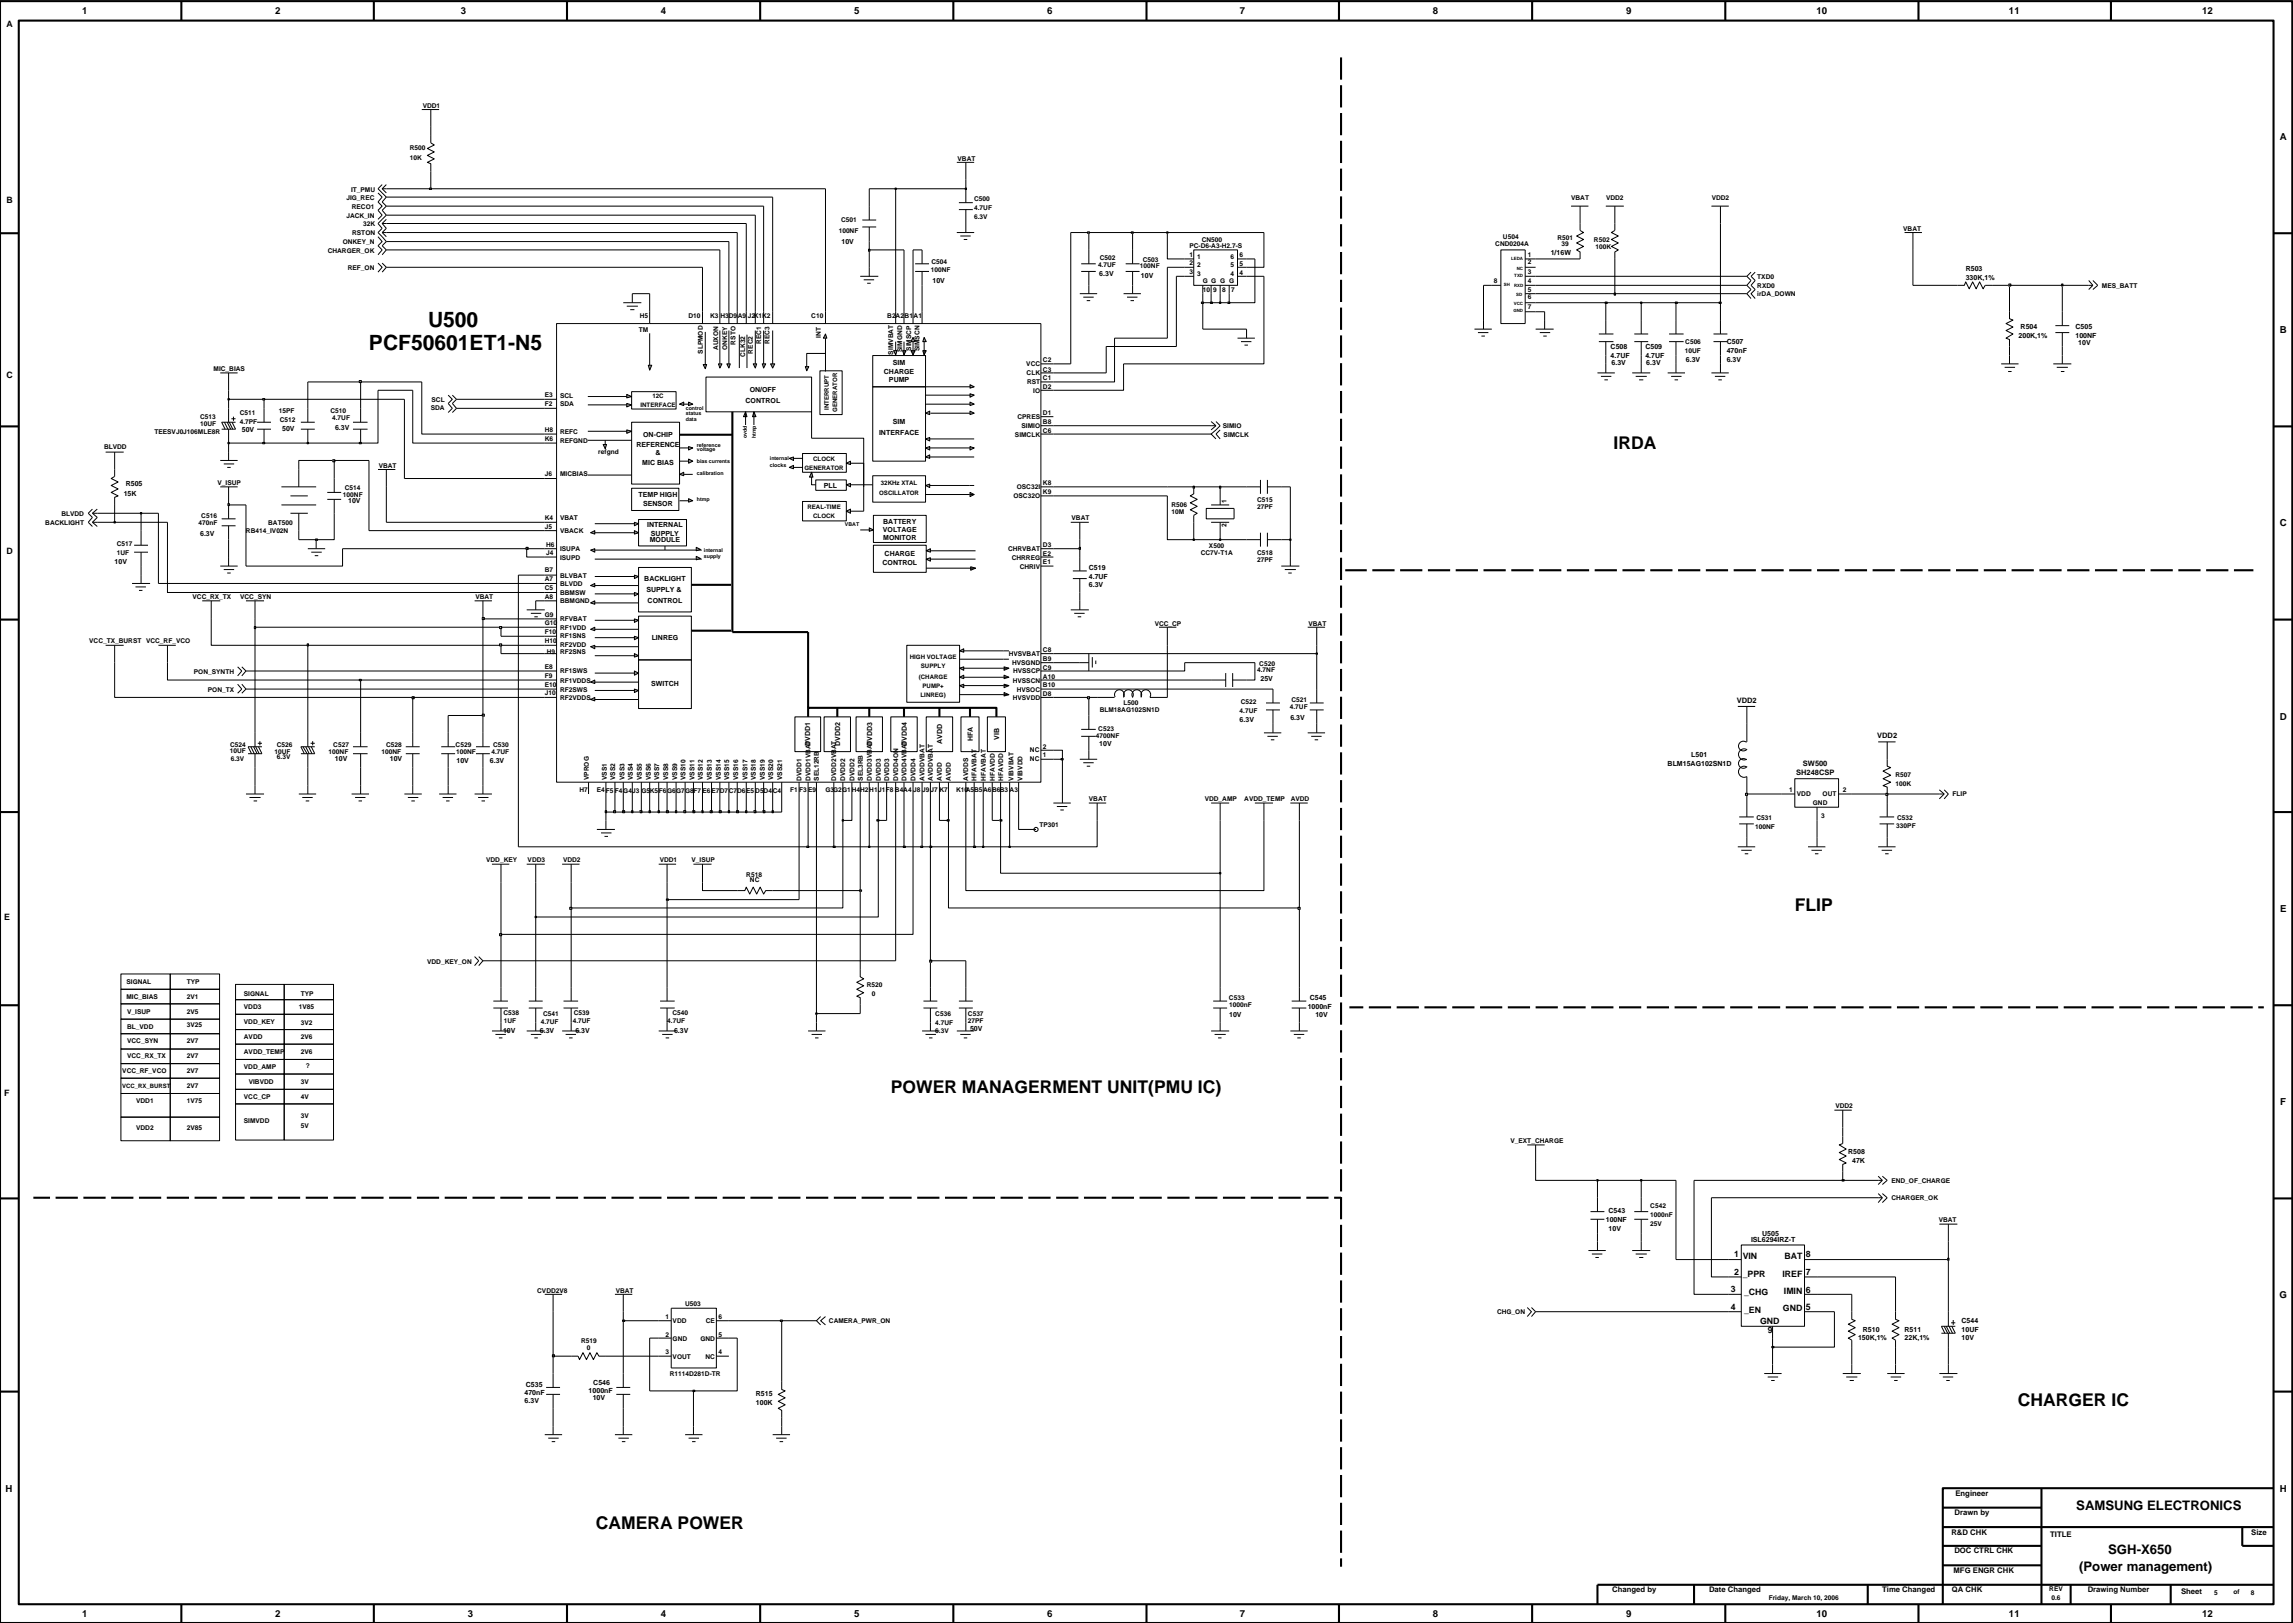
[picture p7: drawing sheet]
<svg xmlns="http://www.w3.org/2000/svg" width="279mm" height="198mm" viewBox="0 0 279 198" stroke-linecap="round" stroke-linejoin="round" font-family="sans-serif">
<defs><g id="words">
<g font-size="2.6">
<text x="52.2" y="39.8">U500</text>
<text x="45" y="42.6">PCF50601ET1-N5</text>
</g>
<g font-size="2.1">
<text x="196.6" y="54.8">IRDA</text>
<text x="218.7" y="111">FLIP</text>
<text x="108.5" y="133.2">POWER MANAGERMENT UNIT(PMU IC)</text>
<text x="245.9" y="171.3">CHARGER IC</text>
<text x="72.6" y="186.3">CAMERA POWER</text>
</g>
<g font-size="1.6">
<text x="253" y="183.9">SAMSUNG ELECTRONICS</text>
<text x="253.3" y="191.5">(Power management)</text>
<text x="256.9" y="189.3">SGH-X650</text>
</g>
<g font-size="1.2">
<text x="10" y="1.7">1</text>
<text x="33.5" y="1.7">2</text>
<text x="56.1" y="1.7">3</text>
<text x="80.5" y="1.7">4</text>
<text x="104.1" y="1.7">5</text>
<text x="127.6" y="1.7">6</text>
<text x="151.1" y="1.7">7</text>
<text x="174.6" y="1.7">8</text>
<text x="198.1" y="1.7">9</text>
<text x="221.3" y="1.7">10</text>
<text x="244.8" y="1.7">11</text>
<text x="268.3" y="1.7">12</text>
<text x="277.8" y="17.1">A</text>
<text x="277.8" y="40.6">B</text>
<text x="277.8" y="64.1">C</text>
<text x="277.8" y="87.7">D</text>
<text x="277.8" y="111.1">E</text>
<text x="277.9" y="134.7">F</text>
<text x="277.8" y="158.2">G</text>
<text x=".7" y="181.7">H</text>
<text x="277.8" y="181.7">H</text>
<text x="10" y="197.1">1</text>
<text x="33.5" y="197.1">2</text>
<text x="57" y="197.1">3</text>
<text x="80.5" y="197.1">4</text>
<text x="104.1" y="197.1">5</text>
<text x="127.6" y="197.1">6</text>
<text x="151.1" y="197.1">7</text>
<text x="174.6" y="197.1">8</text>
<text x="198.1" y="197.1">9</text>
<text x="221.3" y="197.1">10</text>
<text x="244.8" y="197.1">11</text>
<text x="268.3" y="197.1">12</text>
</g>
<g font-size="1.1">
<text x=".8" y="3.3">A</text>
<text x=".8" y="24.7">B</text>
<text x=".8" y="46.1">C</text>
<text x=".8" y="67.5">D</text>
<text x=".5" y="112.1">E</text>
<text x=".5" y="133.5">F</text>
<text x="211.3" y="153.2">1</text>
<text x="211.3" y="155.3">2</text>
<text x="212.3" y="153.4">VIN</text>
<text x="212.3" y="155.6">_PPR</text>
<text x="217.2" y="155.6">IREF</text>
<text x="217.4" y="153.4">BAT</text>
<text x="220" y="153.2">8</text>
<text x="220" y="155.3">7</text>
<text x="210.9" y="157.4">3</text>
<text x="210.9" y="159.6">4</text>
<text x="212.5" y="157.8">_CHG</text>
<text x="212.5" y="160">_EN</text>
<text x="214.5" y="161.3">GND</text>
<text x="217.2" y="159.8">GND</text>
<text x="217.4" y="157.7">IMIN</text>
<text x="220" y="159.7">5</text>
<text x="220" y="157.5">6</text>
<text x="215.4" y="162.4">9</text>
</g>
<g font-size=".9">
<text x="102.5" y="29.7">10V</text>
<text x="113.6" y="34.5">10V</text>
<text x="133.9" y="33.7">6.3V</text>
<text x="139" y="33.9">10V</text>
<text x="189" y="31.1">1/16W</text>
<text x="239.5" y="34.1">330K,1%</text>
<text x="239.5" y="33.1">R503</text>
<text x="210.4" y="42">C507</text>
<text x="246" y="41.2">200K,1%</text>
<text x="246.2" y="40.1">R504</text>
<text x="252.9" y="40.1">C505</text>
<text x="252.9" y="41.2">100NF</text>
<text x="91.3" y="47.7">ON/OFF</text>
<text x="107.7" y="45.5">CHARGE</text>
<text x="108.3" y="46.5">PUMP</text>
<text x="108.8" y="44.4">SIM</text>
<text x="196.3" y="43.6">4.7UF</text>
<text x="196.3" y="42.5">C508</text>
<text x="196.4" y="44.5">6.3V</text>
<text x="200.5" y="43.6">4.7UF</text>
<text x="200.5" y="42.5">C509</text>
<text x="200.6" y="44.5">6.3V</text>
<text x="205.4" y="44.1">6.3V</text>
<text x="210.4" y="44.1">6.3V</text>
<text x="210.4" y="43.1">470nF</text>
<text x="253.2" y="42.1">10V</text>
<text x="29.5" y="52.6">50V</text>
<text x="34.4" y="52.5">50V</text>
<text x="40.8" y="52.4">6.3V</text>
<text x="78.4" y="53.2">ON-CHIP</text>
<text x="90.8" y="49.2">CONTROL</text>
<text x="107.1" y="53">INTERFACE</text>
<text x="108.8" y="51.7">SIM</text>
<text x="15.3" y="59.2">R505</text>
<text x="77.5" y="54.4">REFERENCE</text>
<text x="78.3" y="56.6">MIC BIAS</text>
<text x="79.9" y="55.4">&amp;</text>
<text x="100.4" y="59.4">PLL</text>
<text x="15.1" y="60.4">15K</text>
<text x="24.4" y="65.2">6.3V</text>
<text x="42.4" y="61.3">10V</text>
<text x="77.8" y="60.6">TEMP HIGH</text>
<text x="78.4" y="61.6">SENSOR</text>
<text x="78.9" y="64.2">INTERNAL</text>
<text x="79.3" y="65.2">SUPPLY</text>
<text x="107.6" y="64.8">VOLTAGE</text>
<text x="107.6" y="65.8">MONITOR</text>
<text x="107.6" y="63.8">BATTERY</text>
<text x="14" y="68.7">10V</text>
<text x="78.5" y="70.8">BACKLIGHT</text>
<text x="79.2" y="66.1">MODULE</text>
<text x="107.5" y="68.9">CONTROL</text>
<text x="107.8" y="67.7">CHARGE</text>
<text x="132.7" y="71.5">6.3V</text>
<text x="132.7" y="70.5">4.7UF</text>
<text x="132.7" y="69.4">C519</text>
<text x="78.8" y="72.2">SUPPLY &amp;</text>
<text x="78.9" y="73.5">CONTROL</text>
<text x="79.3" y="83.5">SWITCH</text>
<text x="79.4" y="78">LINREG</text>
<text x="153.6" y="83">25V</text>
<text x="151" y="87.9">6.3V</text>
<text x="157.2" y="87.7">6.3V</text>
<text x="211.6" y="85.6">VDD2</text>
<text x="228.7" y="89.9">VDD2</text>
<text x="40.8" y="92.8">10V</text>
<text x="47.5" y="92.8">10V</text>
<text x="55.6" y="93">10V</text>
<text x="59.7" y="93">6.3V</text>
<text x="98.7" y="90.9" transform="rotate(-90 98.7 90.9)">DVDD1</text>
<text x="102.4" y="90.9" transform="rotate(-90 102.4 90.9)">DVDD2</text>
<text x="106.3" y="90.9" transform="rotate(-90 106.3 90.9)">DVDD3</text>
<text x="110.5" y="90.9" transform="rotate(-90 110.5 90.9)">DVDD4</text>
<text x="114.8" y="90.7" transform="rotate(-90 114.8 90.7)">AVDD</text>
<text x="118.5" y="90.3" transform="rotate(-90 118.5 90.3)">HFA</text>
<text x="121.8" y="90.2" transform="rotate(-90 121.8 90.2)">VIB</text>
<text x="133.9" y="90.9">10V</text>
<text x="203.2" y="93.3">BLM15AG102SN1D</text>
<text x="206.1" y="92.2">L501</text>
<text x="218.9" y="94.5">SH248CSP</text>
<text x="219.7" y="93.4">SW500</text>
<text x="61.3" y="125.9">10V</text>
<text x="65.8" y="125.9">6.3V</text>
<text x="70.1" y="125.9">6.3V</text>
<text x="82.1" y="125.9">6.3V</text>
<text x="118.2" y="125.6">50V</text>
<text x="149.8" y="123.9">10V</text>
<text x="159.3" y="123">1000nF</text>
<text x="159.6" y="121.9">C545</text>
<text x="160.3" y="123.9">10V</text>
<text x="225.2" y="140.6">R508</text>
<text x="225.7" y="141.7">47K</text>
<text x="195.7" y="148.9">100NF</text>
<text x="196" y="147.8">C543</text>
<text x="196" y="150">10V</text>
<text x="213.4" y="151.3">ISL6294IRZ-T</text>
<text x="214.7" y="150.6">U505</text>
<text x="239" y="161.2">C544</text>
<text x="226.4" y="163.3">150K,1%</text>
<text x="227" y="162.3">R510</text>
<text x="232.1" y="163.3">22K,1%</text>
<text x="232.1" y="162.3">R511</text>
<text x="239" y="162.3">10UF</text>
<text x="239" y="163.3">10V</text>
<text x="63.9" y="170">470nF</text>
<text x="63.9" y="171">6.3V</text>
<text x="64.1" y="169">C535</text>
<text x="71.7" y="169.7">1000nF</text>
<text x="72.2" y="170.6">10V</text>
<text x="72.3" y="168.7">C546</text>
<text x="92.1" y="171.2">100K</text>
<text x="92.1" y="170.1">R515</text>
<text x="238.2" y="184.6">Drawn by</text>
<text x="238.3" y="182.3">Engineer</text>
<text x="237.8" y="187">R&amp;D CHK</text>
<text x="238" y="191.7">MFG ENGR CHK</text>
<text x="238.1" y="189.3">DOC CTRL CHK</text>
<text x="249.8" y="187.2">TITLE</text>
<text x="274.3" y="187">Size</text>
<text x="196.4" y="194">Changed by</text>
<text x="208.3" y="194">Date Changed</text>
<text x="229.3" y="194">Time Changed</text>
<text x="237.8" y="194">QA CHK</text>
<text x="254.4" y="194">Drawing Number</text>
<text x="265.8" y="194.3">Sheet</text>
</g>
<g font-size=".8">
<text x="51.5" y="13.1">VDD1</text>
<text x="42.8" y="23.3">IT_PMU</text>
<text x="49.9" y="19.5">10K</text>
<text x="49.9" y="18.3">R500</text>
<text x="116.7" y="19.6">VBAT</text>
<text x="41.8" y="29.7">ONKEY_N</text>
<text x="42.2" y="24.4">JIG_REC</text>
<text x="42.2" y="26.6">JACK_IN</text>
<text x="42.9" y="25.5">RECO1</text>
<text x="42.9" y="28.7">RSTON</text>
<text x="44.2" y="27.6">32K</text>
<text x="102.2" y="28.3">100NF</text>
<text x="102.5" y="27.1">C501</text>
<text x="118.7" y="26.6">6.3V</text>
<text x="118.7" y="24.5">C500</text>
<text x="118.7" y="25.5">4.7UF</text>
<text x="146.4" y="29.4">CN500</text>
<text x="183.1" y="29.1">U504</text>
<text x="189.8" y="29.2">R501</text>
<text x="191.4" y="24.3">VBAT</text>
<text x="194.2" y="29.4">R502</text>
<text x="195.7" y="24.3">VDD2</text>
<text x="208.6" y="24.3">VDD2</text>
<text x="231.9" y="28.1">VBAT</text>
<text x="39.9" y="30.8">CHARGER_OK</text>
<text x="42.4" y="32.9">REF_ON</text>
<text x="113.4" y="33.2">100NF</text>
<text x="113.5" y="32.2">C504</text>
<text x="133.8" y="32.5">4.7UF</text>
<text x="134" y="31.7">C502</text>
<text x="138.9" y="32.7">100NF</text>
<text x="139.2" y="31.9">C503</text>
<text x="144.9" y="30.2">PC-D6-A3-H2.7-S</text>
<text x="144.9" y="31.3">1</text>
<text x="144.9" y="32.3">2</text>
<text x="144.9" y="33.4">3</text>
<text x="145.9" y="31.6">1</text>
<text x="145.9" y="32.6">2</text>
<text x="145.9" y="33.7">3</text>
<text x="146.6" y="34.4">G G G G</text>
<text x="146.6" y="35.6">10</text>
<text x="147.8" y="35.6">9</text>
<text x="148.9" y="35.6">8</text>
<text x="149.9" y="33.7">4</text>
<text x="149.9" y="32.6">5</text>
<text x="149.9" y="31.6">6</text>
<text x="150" y="35.6">7</text>
<text x="151" y="33.5">4</text>
<text x="151" y="32.4">5</text>
<text x="151" y="31.3">6</text>
<text x="182" y="34.5">8</text>
<text x="182.2" y="30">CND0204A</text>
<text x="186.2" y="31.3">1</text>
<text x="186.2" y="32.2">2</text>
<text x="186.2" y="34.5">4</text>
<text x="186.2" y="35.5">5</text>
<text x="186.2" y="33.4">3</text>
<text x="190.3" y="30">39</text>
<text x="194.4" y="30.3">100K</text>
<text x="214.1" y="35.1">RXD0</text>
<text x="214.1" y="34">TXD0</text>
<text x="256.1" y="35.1">MES_BATT</text>
<text x="77.8" y="40.4">TM</text>
<text x="78" y="38.8">H5</text>
<text x="83.9" y="38.8">D10</text>
<text x="86.5" y="38.8">K3 H3D9A9 J2K1K2</text>
<text x="89.6" y="42" transform="rotate(-90 89.6 42)">RSTO</text>
<text x="92.8" y="41.9" transform="rotate(-90 92.8 41.9)">REC1</text>
<text x="93.8" y="41.9" transform="rotate(-90 93.8 41.9)">REC3</text>
<text x="98.9" y="38.8">C10</text>
<text x="100" y="41.1" transform="rotate(-90 100 41.1)">INT</text>
<text x="108.1" y="38.8">B2A2B1A1</text>
<text x="186.2" y="36.4">6</text>
<text x="186.2" y="37.6">7</text>
<text x="205.3" y="41.9">C506</text>
<text x="214.1" y="36.1">irDA_DOWN</text>
<text x="26" y="45.2">MIC_BIAS</text>
<text x="85.6" y="43.1" transform="rotate(-90 85.6 43.1)">SLPMOD</text>
<text x="87.5" y="42.7" transform="rotate(-90 87.5 42.7)">AUXON</text>
<text x="88.6" y="42.6" transform="rotate(-90 88.6 42.6)">ONKEY</text>
<text x="90.8" y="43.5" transform="rotate(-90 90.8 43.5)">CLK32</text>
<text x="91.7" y="43.1" transform="rotate(-90 91.7 43.1)">REC2</text>
<text x="108.8" y="43.2" transform="rotate(-90 108.8 43.2)">SIMVBAT</text>
<text x="109.9" y="42.9" transform="rotate(-90 109.9 42.9)">SIMGND</text>
<text x="111" y="42.8" transform="rotate(-90 111 42.8)">SIMSCP</text>
<text x="112.1" y="42.8" transform="rotate(-90 112.1 42.8)">SIMSCN</text>
<text x="125.1" y="44.6">VCC</text>
<text x="125.1" y="45.7">CLK</text>
<text x="125.1" y="46.8">RST</text>
<text x="125.9" y="47.9">IO</text>
<text x="127.1" y="47.4">D2</text>
<text x="127.1" y="46.3">C1</text>
<text x="127.1" y="44.2">C2</text>
<text x="127.1" y="45.3">C3</text>
<text x="205.3" y="43">10UF</text>
<text x="18.8" y="52.9">TEESVJ0J106MLE8R</text>
<text x="24.4" y="51.9">10UF</text>
<text x="24.4" y="51">C513</text>
<text x="29.2" y="50.5">C511</text>
<text x="29.2" y="51.6">4.7PF</text>
<text x="34" y="50.4">15PF</text>
<text x="34.1" y="51.4">C512</text>
<text x="40.3" y="50.4">C510</text>
<text x="40.5" y="51.1">4.7UF</text>
<text x="52.5" y="50">SDA</text>
<text x="52.6" y="49">SCL</text>
<text x="66.4" y="48.4">E3</text>
<text x="66.4" y="49.4">F2</text>
<text x="66.4" y="52.6">H8</text>
<text x="66.4" y="53.7">K6</text>
<text x="68.2" y="48.4">SCL</text>
<text x="68.2" y="49.5">SDA</text>
<text x="68.2" y="52.9">REFC</text>
<text x="123.7" y="53.2">SIMCLK</text>
<text x="124" y="51.1">CPRES</text>
<text x="124.5" y="52.2">SIMIO</text>
<text x="127.1" y="52.7">C6</text>
<text x="127.1" y="51.6">B8</text>
<text x="127.1" y="50.6">D1</text>
<text x="149" y="52.1">SIMIO</text>
<text x="149.1" y="53.2">SIMCLK</text>
<text x="12.7" y="54.7">BLVDD</text>
<text x="26.5" y="59.1">V_ISUP</text>
<text x="42" y="59.7">C514</text>
<text x="46.2" y="57">VBAT</text>
<text x="66.4" y="58.1">J6</text>
<text x="68.2" y="58">MICBIAS</text>
<text x="68.2" y="54">REFGND</text>
<text x="72.9" y="55.3">refgnd</text>
<text x="123.9" y="59.6">OSC32I</text>
<text x="127.1" y="59.2">K8</text>
<text x="5.5" y="63.9">BACKLIGHT</text>
<text x="7.5" y="62.8">BLVDD</text>
<text x="24.2" y="64">470nF</text>
<text x="24.5" y="63.1">C516</text>
<text x="30" y="65">RB414_IV02N</text>
<text x="32.7" y="63.9">BAT500</text>
<text x="41.8" y="60.5">100NF</text>
<text x="66.4" y="64.4">J5</text>
<text x="66.4" y="63.4">K4</text>
<text x="68.2" y="65">VBACK</text>
<text x="68.2" y="63.3">VBAT</text>
<text x="123.5" y="60.7">OSC32O</text>
<text x="127.1" y="60.2">K9</text>
<text x="130.6" y="63.3">VBAT</text>
<text x="142.7" y="62.6">10M</text>
<text x="142.7" y="61.8">R506</text>
<text x="149.4" y="64.3" transform="rotate(-90 149.4 64.3)">2</text>
<text x="149.4" y="61.3" transform="rotate(-90 149.4 61.3)">1</text>
<text x="153.2" y="61.2">C515</text>
<text x="153.2" y="62">27PF</text>
<text x="14.2" y="67.6">1UF</text>
<text x="14.2" y="66.5">C517</text>
<text x="66.4" y="71.9">C5</text>
<text x="66.4" y="69.7">B7</text>
<text x="66.4" y="70.8">A7</text>
<text x="66.5" y="66.6">H6</text>
<text x="66.5" y="67.6">J4</text>
<text x="68.2" y="67.2">ISUPA</text>
<text x="68.2" y="68.2">ISUPD</text>
<text x="68.2" y="70.4">BLVBAT</text>
<text x="68.2" y="71.4">BLVDD</text>
<text x="122.8" y="67.2">CHRVBAT</text>
<text x="123.3" y="68.2">CHRREG</text>
<text x="124.3" y="69.3">CHRIV</text>
<text x="127.1" y="68.7">E1</text>
<text x="127.1" y="67.7">E2</text>
<text x="127.1" y="66.6">D3</text>
<text x="146.3" y="67.7">CC7V-T1A</text>
<text x="147.3" y="66.8">X500</text>
<text x="153.2" y="68.5">27PF</text>
<text x="153.2" y="67.6">C518</text>
<text x="23.5" y="73">VCC_RX_TX</text>
<text x="29.3" y="73">VCC_SYN</text>
<text x="57.9" y="73">VBAT</text>
<text x="66.4" y="75.2">G9</text>
<text x="66.4" y="77.3">F10</text>
<text x="66.4" y="76.2">G10</text>
<text x="66.4" y="73">A8</text>
<text x="68.2" y="75.6">RFVBAT</text>
<text x="68.2" y="77.7">RF1SNS</text>
<text x="68.2" y="76.7">RF1VDD</text>
<text x="68.2" y="73.5">BBMGND</text>
<text x="68.2" y="72.5">BBMSW</text>
<text x="140.7" y="76.2">VCC_CP</text>
<text x="159.4" y="76.2">VBAT</text>
<text x="10.9" y="78.3">VCC_TX_BURST VCC_RF_VCO</text>
<text x="23.6" y="82.1">PON_SYNTH</text>
<text x="66.4" y="78.3">H10</text>
<text x="66.4" y="81.5">E8</text>
<text x="66.4" y="82.6">F9</text>
<text x="66.4" y="83.7">E10</text>
<text x="66.6" y="79.6">H9</text>
<text x="68.2" y="78.8">RF2VDD</text>
<text x="68.2" y="82.1">RF1SWS</text>
<text x="68.2" y="83.2">RF1VDDS</text>
<text x="68.2" y="79.7">RF2SNS</text>
<text x="122.9" y="79.9">HVSVBAT</text>
<text x="123.3" y="81">HVSGND</text>
<text x="123.4" y="83.2">HVSSCN</text>
<text x="123.4" y="82.1">HVSSCP</text>
<text x="127.1" y="80.5">B9</text>
<text x="127.1" y="83.7">B10</text>
<text x="127.1" y="82.7">A10</text>
<text x="127.1" y="81.6">C9</text>
<text x="127.1" y="79.5">C8</text>
<text x="153.2" y="81.8">4.7NF</text>
<text x="153.4" y="81.1">C520</text>
<text x="25.3" y="84.3">PON_TX</text>
<text x="66.4" y="84.7">J10</text>
<text x="68.2" y="85.3">RF2VDDS</text>
<text x="68.2" y="84.3">RF2SWS</text>
<text x="123.4" y="85.3">HVSVDD</text>
<text x="123.9" y="84.3">HVSOC</text>
<text x="127.1" y="84.8">D8</text>
<text x="133.5" y="89.9">4700NF</text>
<text x="133.8" y="89">C523</text>
<text x="134" y="86.7">BLM18AG102SN1D</text>
<text x="136.9" y="85.9">L500</text>
<text x="151" y="86.8">4.7UF</text>
<text x="151.2" y="85.8">C522</text>
<text x="157.2" y="86.4">4.7UF</text>
<text x="157.4" y="85.6">C521</text>
<text x="28" y="91.8">10UF</text>
<text x="28.1" y="91">C524</text>
<text x="28.1" y="92.8">6.3V</text>
<text x="33.4" y="91.9">10UF</text>
<text x="33.7" y="91">C526</text>
<text x="33.7" y="92.5">6.3V</text>
<text x="40" y="91.8">100NF</text>
<text x="40.6" y="91">C527</text>
<text x="46.5" y="91.8">100NF</text>
<text x="47" y="91">C528</text>
<text x="55.5" y="91">C529</text>
<text x="55.6" y="91.8">100NF</text>
<text x="59.9" y="91.8">4.7UF</text>
<text x="60.1" y="91">C530</text>
<text x="71.8" y="95.1" transform="rotate(-90 71.8 95.1)">VPROG</text>
<text x="74" y="95.1" transform="rotate(-90 74 95.1)">VSS1</text>
<text x="75" y="95.1" transform="rotate(-90 75 95.1)">VSS2</text>
<text x="76.1" y="95.1" transform="rotate(-90 76.1 95.1)">VSS3</text>
<text x="77.1" y="95.1" transform="rotate(-90 77.1 95.1)">VSS4</text>
<text x="78.2" y="95.1" transform="rotate(-90 78.2 95.1)">VSS5</text>
<text x="79.3" y="95.1" transform="rotate(-90 79.3 95.1)">VSS6</text>
<text x="80.3" y="95.1" transform="rotate(-90 80.3 95.1)">VSS7</text>
<text x="81.4" y="95.1" transform="rotate(-90 81.4 95.1)">VSS8</text>
<text x="82.5" y="95.1" transform="rotate(-90 82.5 95.1)">VSS9</text>
<text x="83.5" y="95.1" transform="rotate(-90 83.5 95.1)">VSS10</text>
<text x="84.6" y="95.1" transform="rotate(-90 84.6 95.1)">VSS11</text>
<text x="85.6" y="95.1" transform="rotate(-90 85.6 95.1)">VSS12</text>
<text x="86.7" y="95.1" transform="rotate(-90 86.7 95.1)">VSS13</text>
<text x="87.8" y="95.1" transform="rotate(-90 87.8 95.1)">VSS14</text>
<text x="88.9" y="95.1" transform="rotate(-90 88.9 95.1)">VSS15</text>
<text x="90" y="95.1" transform="rotate(-90 90 95.1)">VSS16</text>
<text x="91.1" y="95.1" transform="rotate(-90 91.1 95.1)">VSS17</text>
<text x="92.1" y="95.1" transform="rotate(-90 92.1 95.1)">VSS18</text>
<text x="93.2" y="95.1" transform="rotate(-90 93.2 95.1)">VSS19</text>
<text x="94.2" y="95.1" transform="rotate(-90 94.2 95.1)">VSS20</text>
<text x="95.3" y="95.1" transform="rotate(-90 95.3 95.1)">VSS21</text>
<text x="97.7" y="95.1" transform="rotate(-90 97.7 95.1)">DVDD1</text>
<text x="98.8" y="95.1" transform="rotate(-90 98.8 95.1)">DVDD1VBAT</text>
<text x="99.8" y="95.1" transform="rotate(-90 99.8 95.1)">SEL12RB</text>
<text x="101.9" y="95.1" transform="rotate(-90 101.9 95.1)">DVDD2VBAT</text>
<text x="103" y="95.1" transform="rotate(-90 103 95.1)">DVDD2</text>
<text x="104.1" y="95.1" transform="rotate(-90 104.1 95.1)">DVDD2</text>
<text x="105.1" y="95.1" transform="rotate(-90 105.1 95.1)">SEL3RB</text>
<text x="106.2" y="95.1" transform="rotate(-90 106.2 95.1)">DVDD3VBAT</text>
<text x="107.3" y="95.1" transform="rotate(-90 107.3 95.1)">DVDD3</text>
<text x="108.3" y="95.1" transform="rotate(-90 108.3 95.1)">DVDD3</text>
<text x="109.4" y="95.1" transform="rotate(-90 109.4 95.1)">DVDD4ON</text>
<text x="110.5" y="95.1" transform="rotate(-90 110.5 95.1)">DVDD4VBAT</text>
<text x="111.6" y="95.1" transform="rotate(-90 111.6 95.1)">DVDD4</text>
<text x="112.7" y="95.1" transform="rotate(-90 112.7 95.1)">AVDDVBAT</text>
<text x="113.7" y="95.1" transform="rotate(-90 113.7 95.1)">AVDDVBAT</text>
<text x="114.8" y="95.1" transform="rotate(-90 114.8 95.1)">AVDD</text>
<text x="115.9" y="95.1" transform="rotate(-90 115.9 95.1)">AVDD</text>
<text x="118" y="95.1" transform="rotate(-90 118 95.1)">AVDDS</text>
<text x="119" y="95.1" transform="rotate(-90 119 95.1)">HFAVBAT</text>
<text x="120.1" y="95.1" transform="rotate(-90 120.1 95.1)">HFAVBAT</text>
<text x="121.2" y="95.1" transform="rotate(-90 121.2 95.1)">HFAVDD</text>
<text x="122.2" y="95.1" transform="rotate(-90 122.2 95.1)">HFAVDD</text>
<text x="123.5" y="95.1" transform="rotate(-90 123.5 95.1)">VIBVBAT</text>
<text x="124.6" y="95.1" transform="rotate(-90 124.6 95.1)">VIBVDD</text>
<text x="125.5" y="92.7">NC</text>
<text x="125.5" y="91.6">NC</text>
<text x="127.1" y="92.3">1</text>
<text x="127.1" y="91.2">2</text>
<text x="231" y="95.7">100K</text>
<text x="231" y="94.6">R507</text>
<text x="70.6" y="96.5">H7</text>
<text x="72.7" y="96.5">E4F5 F4G4J3 G5K5F6G6G7G8F7 E6E7D7C7D6E5D5D4C4</text>
<text x="96.3" y="96.5">F1 F3 E9</text>
<text x="100.6" y="96.5">G3G2G1H4H2H1J1F8 B4A4 J8 J9J7 K7</text>
<text x="116.5" y="96.5">K10A5B5A6B6B3 A3</text>
<text x="126.7" y="100.8">TP301</text>
<text x="132.7" y="97.6">VBAT</text>
<text x="146.8" y="97.6">VDD_AMP</text>
<text x="151.6" y="97.6">AVDD_TEMP</text>
<text x="157.3" y="97.6">AVDD</text>
<text x="213.9" y="101">100NF</text>
<text x="214" y="99.9">C531</text>
<text x="218" y="96.5">1</text>
<text x="218.9" y="97">VDD</text>
<text x="220.9" y="98.1">GND</text>
<text x="221.9" y="99.7">3</text>
<text x="222.1" y="97">OUT</text>
<text x="224.5" y="96.5">2</text>
<text x="231.1" y="100.9">330PF</text>
<text x="231.2" y="100">C532</text>
<text x="237.9" y="97">FLIP</text>
<text x="59.2" y="105.1">VDD_KEY</text>
<text x="64.3" y="105.1">VDD3</text>
<text x="68.6" y="105.1">VDD2</text>
<text x="80.4" y="105.1">VDD1</text>
<text x="84.3" y="105.1">V_ISUP</text>
<text x="90.9" y="106.8">R518</text>
<text x="91.4" y="107.5">NC</text>
<text x="15.4" y="119.9">SIGNAL</text>
<text x="22.8" y="119.9">TYP</text>
<text x="52.1" y="117.4">VDD_KEY_ON</text>
<text x="15.4" y="121.7">MIC_BIAS</text>
<text x="15.5" y="123.5">V_ISUP</text>
<text x="15.5" y="125.4">BL_VDD</text>
<text x="22.8" y="121.7">2V1</text>
<text x="22.8" y="125.2">3V25</text>
<text x="22.8" y="123.6">2V5</text>
<text x="29.7" y="124.8">VDD_KEY</text>
<text x="29.7" y="121.3">SIGNAL</text>
<text x="29.7" y="123">VDD3</text>
<text x="36.4" y="123">1V85</text>
<text x="36.7" y="124.9">3V2</text>
<text x="36.7" y="121.3">TYP</text>
<text x="61.4" y="123.7">C538</text>
<text x="61.4" y="124.6">1UF</text>
<text x="65.9" y="124.8">4.7UF</text>
<text x="66.2" y="123.8">C541</text>
<text x="69.8" y="124.6">4.7UF</text>
<text x="69.9" y="123.7">C539</text>
<text x="81.3" y="124.6">4.7UF</text>
<text x="81.9" y="123.7">C540</text>
<text x="105.6" y="120.3">R520</text>
<text x="106.2" y="121.4">0</text>
<text x="114" y="123.8">C536</text>
<text x="114" y="124.9">4.7UF</text>
<text x="114" y="125.9">6.3V</text>
<text x="117.9" y="124.6">27PF</text>
<text x="117.9" y="123.8">C537</text>
<text x="149.7" y="121.8">C533</text>
<text x="149.8" y="122.7">1000nF</text>
<text x="14.9" y="130.8">VCC_RF_VCO</text>
<text x="15.5" y="128.9">VCC_RX_TX</text>
<text x="15.5" y="127.1">VCC_SYN</text>
<text x="22.8" y="128.9">2V7</text>
<text x="22.8" y="127.1">2V7</text>
<text x="22.8" y="130.8">2V7</text>
<text x="29.7" y="130.3">VDD_AMP</text>
<text x="29.7" y="126.6">AVDD</text>
<text x="29.7" y="128.4">AVDD_TEMP</text>
<text x="36.7" y="126.6">2V6</text>
<text x="36.7" y="128.4">2V6</text>
<text x="37.3" y="130.2">?</text>
<text x="16.6" y="137.6">VDD2</text>
<text x="16.6" y="134.4">VDD1</text>
<text x="22.8" y="137.6">2V85</text>
<text x="22.8" y="134.4">1V75</text>
<text x="22.8" y="132.6">2V7</text>
<text x="29.7" y="136.9">SIMVDD</text>
<text x="29.7" y="133.9">VCC_CP</text>
<text x="30.3" y="132">VIBVDD</text>
<text x="36.7" y="136.2">3V</text>
<text x="36.7" y="133.9">4V</text>
<text x="36.7" y="137.4">5V</text>
<text x="36.7" y="132">3V</text>
<text x="223.6" y="135.1">VDD2</text>
<text x="184.1" y="139.3">V_EXT_CHARGE</text>
<text x="201.1" y="147.2">C542</text>
<text x="201.1" y="148.3">1000nF</text>
<text x="201.1" y="149.4">25V</text>
<text x="230.5" y="144.1">END_OF_CHARGE</text>
<text x="230.5" y="146.2">CHARGER_OK</text>
<text x="236.2" y="148.9">VBAT</text>
<text x="65.5" y="157.5">CVDD2V8</text>
<text x="75" y="157.5">VBAT</text>
<text x="81.1" y="160.8">1</text>
<text x="82" y="161.2">VDD</text>
<text x="83.5" y="159.1">U503</text>
<text x="86" y="161.2">CE</text>
<text x="87.5" y="160.8">6</text>
<text x="101" y="161.2">CAMERA_PWR_ON</text>
<text x="182.4" y="160.1">CHG_ON</text>
<text x="70.8" y="163.6">R519</text>
<text x="71.5" y="164.5">0</text>
<text x="81.1" y="162.9">2</text>
<text x="81.1" y="165">3</text>
<text x="81.6" y="167.7">R1114D281D-TR</text>
<text x="82" y="163.3">GND</text>
<text x="82" y="165.5">VOUT</text>
<text x="85.3" y="163.3">GND</text>
<text x="86" y="165.5">NC</text>
<text x="87.5" y="162.9">5</text>
<text x="87.5" y="165">4</text>
<text x="215.5" y="194.9">Friday, March 10, 2006</text>
<text x="249.7" y="193.8">REV</text>
<text x="250" y="194.9">0.6</text>
<text x="269.8" y="194.3">5</text>
<text x="272.2" y="194.2">of</text>
<text x="274.3" y="194.3">8</text>
</g>
<g font-size=".7">
<text x="78" y="49.6">INTERFACE</text>
<text x="79.5" y="48.5">12C</text>
<text x="101" y="49.9" transform="rotate(-90 101 49.9)">INTERRUPT</text>
<text x="102" y="50.2" transform="rotate(-90 102 50.2)">GENERATOR</text>
<text x="98" y="57.3">GENERATOR</text>
<text x="99.1" y="56.2">CLOCK</text>
<text x="107.3" y="59.2">32KHz XTAL</text>
<text x="98.4" y="62">REAL-TIME</text>
<text x="99.1" y="63.1">CLOCK</text>
<text x="107.1" y="60.3">OSCILLATOR</text>
<text x="110.9" y="80.2">HIGH VOLTAGE</text>
<text x="112" y="82.7">(CHARGE</text>
<text x="112.2" y="81.3">SUPPLY</text>
<text x="112.4" y="83.9">PUMP+</text>
<text x="112.2" y="85">LINREG)</text>
<text x="14.9" y="132.6">VCC_RX_BURST</text>
</g>
<g font-size=".6">
<text x="83.6" y="51.3">data</text>
<text x="83.6" y="50">control</text>
<text x="83.6" y="50.6">status</text>
<text x="91" y="53.4" transform="rotate(-90 91 53.4)">ovdd</text>
<text x="92.1" y="53.4" transform="rotate(-90 92.1 53.4)">htmp</text>
<text x="84.9" y="57.9">calibration</text>
<text x="84.9" y="55">voltage</text>
<text x="84.9" y="56.4">bias currents</text>
<text x="84.9" y="54.4">reference</text>
<text x="93.8" y="57">clocks</text>
<text x="93.8" y="56.1">internal</text>
<text x="84.9" y="61.1">htmp</text>
<text x="103" y="64.1">VBAT</text>
<text x="85.8" y="68">supply</text>
<text x="85.8" y="67.3">internal</text>
</g>
<g font-size=".5">
<text x="183.2" y="34.9">SH</text>
<text x="184.1" y="31.7">LEDA</text>
<text x="184.5" y="35">RXD</text>
<text x="184.5" y="33.8">TXD</text>
<text x="184.8" y="32.9">NC</text>
<text x="184.4" y="38">GND</text>
<text x="184.5" y="37.1">VCC</text>
<text x="184.7" y="36.1">SD</text>
</g>
</g></defs>
<g fill="none" stroke="#000" stroke-width=".12">
<path d="M51.4 13.3h2.1M52.5 16.6v.8l.4 .3-.8 .4 .8 .4-.8 .4 .8 .5-.8 .4 .4 .2v.9M52.5 13.3v2.2M116.6 19.8h2.1M117.7 19.8v2.1M46.1 32.1l.5 .5-.5 .6M46.1 28.8l.5 .6-.5 .5 .5 .5-.5 .6M46.1 23.5l.5 .5-.5 .6 .5 .5-.5 .5 .5 .6-.5 .5M46.6 22.5l-.5 .5 1 1-.5 .6 .5 .5-.5 .5 .5 .6-1 1 .5 .6-.5 .5 1 1.1-.5 .5 .5 .5-.5 .6M46.6 27.2h.5M46.6 32.1l.5 .5-.5 .6M46.6 28.3l.5 .5"/>
<path d="M46.6 28.3h.5M46.6 23h.5M47.1 26.7l-.5 .5 .5 .6-.5 .5M47.1 22.5l-.5 .5 .5 .5M67.8 39.4h59v55.9h-59zM75.9 36.9h2.2M76.4 37.3h1.3M76.8 37.7h.5M77 35.8v1.1M79.2 38v1.4M85.6 38v1.4M87.7 38v1.4"/>
<path d="M88.8 38v1.4M89.8 38v1.4M90.9 38v1.4M92 38v1.4M93 38v1.4M94.1 38v1.4M100.6 38v1.4M104.8 33.7h2.2M105.1 26.8h1.7M105.1 27.7h1.7M105.2 34.1h1.3M105.7 34.5h.4"/>
<path d="M105.9 25.1v1.7M105.9 27.7v1.7M105.9 32.6v1.1M109.1 38v1.4M110.2 38v1.4M111.3 38v1.4M111.5 33.1h1.7M111.5 32.1h1.7M112.4 30.4v1.7M112.4 33.1v1.7M112.4 38v1.4M116.6 28.3h2.1"/>
<path d="M116.8 25.5h1.7M116.8 24.7h1.7M117 28.8h1.3M117.4 29.2h.5M117.7 23v1.7M117.7 25.5v2.8M131.6 35.8h2.1M131.7 33.1h1.8M131.7 32.1h1.8M132 36.2h1.3M132.4 36.6h.4M132.7 30.4v1.7"/>
<path d="M132.7 33.1v2.7M136.9 35.8h2.1M137.2 33.1h1.7M137.2 32.1h1.7M137.3 36.2h1.3M137.8 36.6h.4M138 30.4v1.7M138 33.1v2.7M144.4 32.6h1.1M144.4 33.7h1.1M144.4 31.6h1.1M145.5 30.4h5.3v4.4h-5.3z"/>
<path d="M146.6 34.8v1M147.6 34.8v1M148.7 34.8v1M149.8 34.8v1M150.8 32.6h1.1M150.8 33.7h1.1M150.8 31.6h1.1M180.8 39v1.1M181.8 34.8h1.1M182.9 30.4h2.9v9h-2.9zM185.8 32.6h1.3M185.8 33.7h1.3"/>
<path d="M185.8 31.6h1.3M185.8 34.8h1.3M185.8 35.8h1.3M185.8 38h1.3M185.8 36.9h1.3M188.2 39v1.1M191.4 25.1h2.1M192.5 25.1v3l.5 .2-.9 .5 .9 .4-.9 .4 .9 .4-.9 .4 .4 .3v.9M195.7 39v1.7M195.7 25.1h2.2M196.8 25.1v3l-.5 .2 .9 .5-.9 .4 .9 .4-.9 .4 .9 .4-.4 .3v.9M200 39v1.7"/>
<path d="M204.2 39v1.7M208.5 25.1h2.2M209.6 25.1v2.1M209.6 39v1.7M213.4 33.2l-.5 .5 .5 .5-.5 .6 .5 .5-.5 .5 .5 .6M213.9 33.2l-.5 .5 .5 .5-.5 .6 .5 .5-.5 .5 .5 .6M232.1 28.3h2.1M233.1 28.3v2.1M238.5 34.8h.9l.1-.5 .4 .9 .5-.9 .4 .9 .4-.9 .4 .9 .3-.4h.8M244.9 38v.8l.4 .2-.9 .4 .9 .4-.9 .5 .9 .4-.9 .5 .5 .2v.8M250.4 39.7h1.7M251.3 38v1.7"/>
<path d="M254.5 34.2l.5 .6M254.5 34.8h.5M255 34.2l.6 .6-.6 .5M255 34.8l-.5 .5M12.9 55.1h2.2M14 55.1v3l-.5 .2 .9 .4-.9 .5 .9 .4-.9 .4 .9 .4-.4 .2v.9M26.8 45.4h2.2M26.8 59.3h2.2M26.8 56.1h2.2M27.3 56.5h1.2M27.3 51.4l.5 .9M27.7 51.4l.4 .9"/>
<path d="M27.7 57h.4M27.9 45.4v2.2M27.9 49.8v1.6M27.9 52.3v1.7M27.9 55.1v1M27.9 59.3v3.9M27.9 51.4l.5 .9M28.2 51h.5M28.3 51.4l.4 .9h-1.7M28.4 50.8v.5M28.7 51.4h-1.7l.4 .9M31.3 52.3h1.7"/>
<path d="M31.3 51.4h1.7M32.2 49.8v1.6M32.2 52.3v1.7M34.3 59.3h4.2M36.4 57.2v2.1M36.7 52.3h1.7M36.7 51.4h1.7M37.5 49.8v1.6M37.5 52.3v1.7M39.9 60h1.7M40.7 58.3v1.7M43 52.3h1.8"/>
<path d="M43 51.4h1.8M43.9 49.8v1.6M43.9 52.3v1.7M46.1 57.2h2.1M47.1 57.2v2.1M54.6 48.1l.5 .6-.5 .5 .5 .6-.5 .5M55.1 48.1l.5 .6-.5 .5 .5 .6-.5 .5M66.4 52.9h1.4M66.4 49.8h1.4M66.4 54h1.4M66.4 58.3h1.4M66.4 48.7h1.4"/>
<path d="M126.8 51.9h1.6M126.8 45.4h1.6M126.8 59.3h1.6M126.8 52.9h1.6M126.8 50.8h1.6M126.8 47.6h1.6M126.8 46.5h1.6M126.8 44.3h1.6M145.5 59.3v.9l-.5 .2 .9 .4-.9 .5 .9 .4-.9 .4 .9 .4-.4 .3v.8M147.6 51.4l.6 .5M147.6 51.9h.6M148.2 51.4l.5 .5-1.1 1 .6 .6"/>
<path d="M148.2 51.9l-.6 .5M148.7 59.3v2.2M148.7 52.4l-.5 .5 .5 .6M150.8 41.2h2.1M151.2 41.6h1.3M151.6 42h.5M151.9 40.1v1.1M151.9 59.3h1.7M153.6 58.5v1.7M154.4 59.3h1.7M154.4 58.5v1.7M179.7 40.1h2.1"/>
<path d="M180.1 40.5h1.3M180.5 40.9h.4M187.1 40.1h2.2M187.6 40.5h1.3M188 40.9h.5M194.6 45.4h2.2M194.8 41.6h1.8M194.8 40.7h1.8M195.1 45.9h1.2M195.5 46.3h.4M195.7 41.6v1.7M195.7 44.3v1.1"/>
<path d="M198.9 45.4h2.2M199.1 41.6h1.7M199.1 40.7h1.7M199.3 45.9h1.4M199.7 46.3h.5M200 41.6v1.7M200 44.3v1.1M203.2 45.4h2.1M203.4 41.6h1.7M203.4 40.7h1.7M203.6 45.9h1.3M204 46.3h.5"/>
<path d="M204.2 41.6v1.7M204.2 44.3v1.1M208.5 45.4h2.2M208.8 41.6h1.7M208.8 40.7h1.7M209 45.9h1.2M209.4 46.3h.4M209.6 41.6v1.7M209.6 44.3v1.1M243.8 44.3h2.2M244.3 44.8h1.2M244.7 45.3h.4"/>
<path d="M244.9 43.3v1M250.2 44.3h2.2M250.4 40.5h1.7M250.6 44.8h1.4M251.1 45.3h.4M251.3 40.5v1.7M251.3 43.3v1M11.3 62l-.5 .5 .5 .5-.5 .6 .5 .5M11.3 63.6l.6 .5M11.3 62.5l.6 .5-.6 .6M11.3 63.6h.6M11.3 62.5h.6"/>
<path d="M11.9 62l-.6 .5M12.9 78.6h2.2M14 78.6v2.1M16.1 71.1h2.2M16.3 67.3h1.7M16.3 66.4h1.7M16.5 71.5h1.3M16.9 71.9h.5M17.2 64.7v1.7M17.2 67.3v1.7M17.2 70.1v1M19.3 78.6h2.1"/>
<path d="M20.4 78.6v2.1M24.6 73.2h2.2M25.7 73.2v2.2M26.8 69h2.2M27 64.1h1.7M27 63.2h1.7M27.3 69.4h1.2M27.7 69.8h.4M27.9 64.1v1.7M27.9 67.9v1.1M30 73.2h2.2M31.1 73.2v2.2"/>
<path d="M34.3 61.5h4.2M35.4 60.4h2.1M35.4 62.5h2.1M36.4 62.5v2.2M37.5 66.9h2.1M37.9 67.3h1.3M38.4 67.7h.4M38.5 65.8v1.1M39.9 60.8h1.7M40.7 60.8v1.7M57.8 73.2h2.1M58.8 73.2v2.2"/>
<path d="M64.2 74.3h2.2M64.7 74.7h1.3M65.1 75.2h.4M65.3 73.2v1.1M66.4 63.6h1.4M66.4 73.2h1.4M66.4 79.6h1.4M66.4 70.1h1.4M66.4 66.9h1.4M66.4 64.7h1.4M66.4 67.9h1.4M66.4 71.1h1.4"/>
<path d="M66.4 72.2h1.4M66.4 75.4h1.4M66.4 76.4h1.4M66.4 77.5h1.4M66.4 78.6h1.4M126.8 60.4h1.6M126.8 79.6h1.6M126.8 66.9h1.6M126.8 69h1.6M126.8 67.9h1.6M130.5 63.6h2.2M130.5 74.3h2.2"/>
<path d="M130.7 70.5h1.7M130.7 69.6h1.7M130.9 74.7h1.3M131.3 75.2h.4M131.6 63.6v2.2M131.6 67.9v1.7M131.6 70.5v1.7M131.6 73.2v1.1M132.7 79.6v2.2M141.2 76.4h2.1M142.2 76.4v2.2M147 61.9h3.4v1.3h-3.4z"/>
<path d="M147.6 63.6h2.2M147.6 61.5h2.2M148.7 63.6v2.2M151.9 65.8h1.7M153.6 64.9v1.7M154.4 65.8h1.7M154.4 64.9v1.7M156.1 69h2.2M156.5 69.4h1.4M157 69.8h.4M157.2 67.9v1.1M159.3 76.4h2.2"/>
<path d="M160.4 76.4v2.2M29 81.2l.5 .6-.5 .6M29 83.4l.5 .6-.5 .5M29.5 81.2l.5 .6-.5 .6M29.5 83.4l.5 .6-.5 .5M30 96.7h2.2M30.4 97.2h1.3M30.6 91l.4 .8M30.9 97.6h.4M30.9 91l.4 .8M31.1 89.3v1.7M31.1 91.8v1.7"/>
<path d="M31.1 95.7v1M31.2 91l.4 .8M31.4 90.6h.5M31.5 91l.4 .8h-1.7M31.7 90.3v.5M31.9 91h-1.7l.4 .8M36.4 96.7h2.1M36.8 97.2h1.3M36.9 91l.5 .8M37.3 97.6h.4M37.3 91l.4 .8M37.5 89.3v1.7"/>
<path d="M37.5 91.8v1.7M37.5 95.7v1M37.6 91l.4 .8M37.8 90.6h.6M37.9 91l.5 .8h-1.7M38.1 90.3v.5M38.4 91h-1.7l.4 .8M42.8 96.7h2.2M43 91.8h1.8M43 91h1.8M43.3 97.2h1.2M43.7 97.6h.4"/>
<path d="M43.9 89.3v1.7M43.9 91.8v1.7M43.9 95.7v1M49.3 96.7h2.1M49.4 91.8h1.7M49.4 91h1.7M49.7 97.2h1.3M50.1 97.6h.4M50.3 89.3v1.7M50.3 91.8v1.7M50.3 95.7v1M53.5 96.7h2.1"/>
<path d="M53.8 91.8h1.7M53.8 91h1.7M53.9 97.2h1.3M54.4 97.6h.4M54.6 89.3v1.7M54.6 91.8v1.7M54.6 95.7v1M57.8 96.7h2.1M58 91.8h1.7M58 91h1.7M58.3 97.2h1.2M58.7 97.6h.4"/>
<path d="M58.8 89.3v1.7M58.8 91.8v1.7M58.8 95.7v1M66.4 85h1.4M66.4 81.8h1.4M66.4 82.9h1.4M66.4 84h1.4M71.7 95.3v1.4M73.8 95.3v1.4M73.8 100v1.1M74.9 95.3v1.4M75.9 95.3v1.4"/>
<path d="M77 95.3v1.4M78.1 95.3v1.4M79.2 95.3v1.4M80.3 95.3v1.4M81.3 95.3v1.4M82.4 95.3v1.4M83.5 95.3v1.4M84.5 95.3v1.4M85.6 95.3v1.4M86.7 95.3v1.4M87.7 95.3v1.4M88.8 95.3v1.4"/>
<path d="M89.8 95.3v1.4M90.9 95.3v1.4M92 95.3v1.4M93 95.3v1.4M94.1 95.3v1.4M95.2 95.3v1.4M97.4 95.3v1.4M98.5 95.3v1.4M99.5 95.3v1.4M101.6 95.3v1.4M102.7 95.3v1.4M103.8 95.3v1.4"/>
<path d="M104.8 95.3v1.4M105.9 95.3v1.4M107 95.3v1.4M108 95.3v1.4M109.1 95.3v1.4M110.2 95.3v1.4M111.3 95.3v1.4M112.4 95.3v1.4M113.4 95.3v1.4M114.5 95.3v1.4M115.6 95.3v1.4M117.7 95.3v1.4"/>
<path d="M118.7 95.3v1.4M119.8 95.3v1.4M120.9 95.3v1.4M121.9 95.3v1.4M123 95.3v1.4M124.1 95.3v1.4M126.8 80.7h1.6M126.8 85h1.6M126.8 81.8h1.6M126.8 82.9h1.6M126.8 84h1.6M126.8 92.5h1.6"/>
<path d="M126.8 91.4h1.6M128.4 97.8h2.1M128.8 98.3h1.2M129.2 98.7h.4M129.5 96.7v1.1M131.6 80.7h1.1M131.6 92.5h2.1M131.7 89.7h1.8M131.7 88.9h1.8M132 92.9h1.3M132.4 93.4h.4M132.7 97.8h2.1"/>
<path d="M132.7 87.2v1.7M132.7 89.7v2.8M133.1 80.1v1.2M133.5 80.5v.4M133.7 85h2.1M133.7 97.8v2.2M135.9 84.9a.59 .59 0 0 1 .5-.9 .59 .59 0 0 1 .5 1M137 84.9a.59 .59 0 0 1 .5-.9 .59 .59 0 0 1 .5 1M138 85a.59 .59 0 0 1 .5-1 .59 .59 0 0 1 .5 1M139.1 84.9a.59 .59 0 0 1 .5-.9 .59 .59 0 0 1 .5 1M140.1 85h2.1M147.6 97.8h2.2"/>
<path d="M147.6 82.9h1.8M148.7 97.8v2.2M149.4 82v1.7M150.2 82.9h1.7M150.2 82v1.7M152.9 97.8h2.2M154 89.3h2.1M154 97.8v2.2M154.3 86.5h1.7M154.3 85.7h1.7M154.4 89.7h1.3M154.9 90.1h.4"/>
<path d="M155.1 84v1.7M155.1 86.5v2.8M157.2 97.8h2.1M158.3 97.8v2.2M159.3 89.3h2.2M159.6 86.5h1.7M159.6 85.7h1.7M159.8 89.7h1.2M160.2 90.1h.4M160.4 84v1.7M160.4 86.5v2.8M211.8 86.1h2.1"/>
<path d="M211.9 99.5h1.8M212.8 92.6a.59 .59 0 0 0-.8 0 .59 .59 0 0 0 0 .8 .59 .59 0 0 0 .8 .1M212.8 90.4a.59 .59 0 0 0-.8 .1 .59 .59 0 0 0 0 .8 .59 .59 0 0 0 .8 .1M212.9 86.1v4.3M212.9 97.8v1.7M212.9 93.5a.68 .68 0 0 0-1.1 .5 .68 .68 0 0 0 1.1 .6v2.1M212.9 91.4a.68 .68 0 0 0-1.1 .5 .68 .68 0 0 0 1.1 .6M217.1 96.7h1.6M218.7 94.9h5.3v3.5h-5.3zM221.4 98.4v1.6M224 96.7h1.6M228.9 90.4h2.1"/>
<path d="M229 99.5h1.8M230 90.4v3l.4 .1-1 .4 1 .6-1 .4 1 .4-1 .4 .6 .2v.8M230 97.8v1.7M236.3 96.7h.6M236.3 96.2l.6 .5M236.9 96.2l.5 .5-.5 .6M236.9 96.7l-.6 .6M57.8 116.6l.5 .5-.5 .6M58.3 116.6l.5 .5-.5 .6M59.9 105.3h2.2M61 105.3v2.2M64.2 105.3h2.2"/>
<path d="M65.3 105.3v2.2M68.5 105.3h2.1M69.6 105.3v2.2M72.7 101.1h2.2M73.2 101.5h1.3M73.7 101.9h.4M80.3 105.3h2.1M81.3 105.3v2.2M84.5 105.3h2.2M85.6 105.3v2.2M89.8 108.5h1l.1-.4 .5 .8 .4-.8 .4 .8 .4-.8 .4 .8 .3-.4h.8M104.8 118.2v.8l.4 .3-.8 .4 .8 .4-.8 .4 .8 .5-.8 .4 .4 .2v.8"/>
<path d="M211.8 103.2h2.1M211.9 100.4h1.8M212.2 103.6h1.2M212.6 104h.4M212.9 100.4v2.8M220.3 103.2h2.1M220.7 103.6h1.3M221.1 104h.5M221.4 102.1v1.1M228.9 103.2h2.1M229 100.4h1.8M229.3 103.6h1.2"/>
<path d="M229.7 104h.4M230 100.4v2.8M59.9 125.6h2.2M60.1 122.8h1.8M60.1 122h1.8M60.4 126h1.2M60.8 126.5h.4M61 120.3v1.7M61 122.8v2.8M64.2 125.6h2.2M64.4 122.8h1.7M64.4 122h1.7"/>
<path d="M64.7 126h1.3M65.1 126.5h.4M65.3 120.3v1.7M65.3 122.8v2.8M68.5 125.6h2.1M68.7 122.8h1.7M68.7 122h1.7M68.9 126h1.3M69.3 126.5h.5M69.6 120.3v1.7M69.6 122.8v2.8M80.3 125.6h2.1"/>
<path d="M80.4 122.8h1.8M80.4 122h1.8M80.7 126h1.3M81.1 126.5h.4M81.3 120.3v1.7M81.3 122.8v2.8M98.5 125.6h2.1M98.9 126h1.3M99.3 126.5h.4M99.5 124.6v1M112.4 125.6h2.1M112.5 122.8h1.7"/>
<path d="M112.5 122h1.7M112.8 126h1.2M113.2 126.5h.4M113.4 120.3v1.7M113.4 122.8v2.8M116.6 125.6h2.1M116.8 122.8h1.7M116.8 122h1.7M117 126h1.3M117.4 126.5h.5M117.7 120.3v1.7M117.7 122.8v2.8"/>
<path d="M147.6 125.6h2.2M147.8 122.8h1.7M147.8 122h1.7M148 126h1.4M148.4 126.5h.4M148.7 120.3v1.7M148.7 122.8v2.8M157.2 125.6h2.1M157.4 122.8h1.8M157.4 122h1.8M157.6 126h1.3M158.1 126.5h.4"/>
<path d="M158.3 120.3v1.7M158.3 122.8v2.8M186.1 139.5h2.1M187.1 139.5v2.2M223.5 135.3h2.1M224.5 138.5v.8l-.4 .2 .9 .5-.9 .4 .9 .5-.9 .4 .9 .4-.5 .2v.8M224.5 135.3v2.1M66.4 157.7h2.1M67.4 157.7v2.1M74.9 157.7h2.1M75.9 157.7v2.1M81.8 159.4h5.5v7.3h-5.5z"/>
<path d="M186.1 159.3l.5 .5-.5 .6M186.6 159.3l.5 .5-.5 .6M193.5 152.4h2.2M193.8 147.6h1.7M193.8 148.6h1.7M194 152.8h1.2M194.4 153.2h.4M194.6 145.9v1.7M194.6 148.6v1.7M194.6 151.3v1.1M198.9 152.4h2.2M199.1 147.6h1.7"/>
<path d="M199.1 148.6h1.7M199.3 152.8h1.4M199.7 153.2h.5M200 145.9v1.7M200 148.6v1.7M200 151.3v1.1M210.7 153.5h1.5M210.7 159.8h1.5M210.7 157.7h1.5M210.7 155.6h1.5M212.2 151.7h7.7v9.9h-7.7zM219.9 153.5h1.5"/>
<path d="M219.9 159.8h1.5M219.9 157.7h1.5M219.9 155.6h1.5M225.6 159.8v1l.5 .1-.9 .4 .9 .5-.9 .4 .9 .4-.9 .4 .4 .3v.8M228.9 145.4l.5 .5M228.9 145.9h.5M228.9 143.3l.5 .5M228.9 143.8h.5M229.4 145.4l.6 .5-.6 .6M229.4 145.9l-.5 .6M229.4 143.3l.6 .5-.6 .5M229.4 143.8l-.5 .5"/>
<path d="M231 159.8v1l.4 .1-.9 .4 .9 .5-.9 .4 .9 .4-.9 .4 .5 .3v.8M236.3 149.2h2.2M237.4 149.2v2.1M237.4 159.8v1.8M66.4 174.8h2.1M66.5 169h1.7M66.5 169.9h1.7M66.8 175.2h1.3M67.2 175.7h.4M67.4 167.4v1.6M67.4 169.9v4.9M69.6 165.2h.8l.2 .5 .4-.9 .5 .9 .4-.9 .4 .9 .4-.9 .3 .4h.8"/>
<path d="M74.9 174.8h2.1M75.1 169h1.7M75.1 169.9h1.7M75.4 175.2h1.2M75.8 175.7h.4M75.9 167.4v1.6M75.9 169.9v4.9M79.2 163v6.5h5.3v5.3M80.3 163h1.5M80.3 165.2h1.5M80.3 160.9h1.5M83.5 174.8h2.1"/>
<path d="M83.9 175.2h1.3M84.3 175.7h.5M87.3 163h1.5M87.3 165.2h1.5M87.3 160.9h1.5M94.1 174.8h2.2M94.6 175.2h1.2M95 175.7h.4M95.2 168.4v.9l.5 .2-.9 .4 .9 .4-.9 .4 .9 .5-.9 .4 .4 .2v3M100 160.4l-.5 .5 .5 .5M100.6 160.4l-.6 .5 .6 .5M215 167.4h2.1"/>
<path d="M215.4 167.8h1.3M215.8 168.2h.4M216 161.6v1.4M216 166.3v1.1M224.5 167.4h2.2M225 167.8h1.3M225.4 168.2h.5M225.6 166.3v1.1M230 167.4h2.1M230.4 167.8h1.2M230.8 168.2h.4M231 166.3v1.1"/>
<path d="M236.3 167.4h2.2M236.7 167.8h1.3M236.9 161.6l.4 .8M237.2 168.2h.4M237.2 161.6l.4 .8M237.4 162.4v1.7M237.4 166.3v1.1M237.5 161.6l.4 .8M237.7 161.2h.6M237.8 161.6l.5 .8h-1.7M238 160.8v.6M238.3 161.6h-1.7l.4 .8"/>
<circle cx="126.2" cy="101.1" r=".25"/>
</g>
<path d="M84.4 169.4h.3v.2h-.3z" fill-rule="evenodd" fill="#c3c3c3"/>
<path d="M67.4 165.2v2.2M75.9 160.9v6.5M84.4 169.4h.3v.2h-.3zM89.8 163v6.5h-5.3M95.2 160.9v7.5M216 164.1v2.2M225.6 164.1v2.2M231 164.1v2.2M237.4 164.1v2.2" fill="none" stroke="#000" stroke-width=".12"/>
<path d="M67.3 165.1h.3v.2h-.3z" fill-rule="evenodd" fill="#c3c3c3"/>
<path d="M67.4 159.8v5.4h2.2M67.3 165.1h.3v.2h-.3zM73.8 165.2h6.5" fill="none" stroke="#000" stroke-width=".12"/>
<path d="M215.9 164.1h.3v.1h-.3z" fill="#c3c3c3"/>
<path d="M223.5 159.8v4.3h-7.5v-1.1M79.2 163h1.1M88.8 163h1M215.9 164.1h.3v.1h-.3z" fill="none" stroke="#000" stroke-width=".12"/>
<path d="M75.9 160.8h.2v.2h-.2z" fill-rule="evenodd" fill="#c3c3c3"/>
<path d="M75.9 159.8v1.1h4.4M75.9 160.8h.2v.2h-.2zM88.8 160.9h6.4" fill="none" stroke="#000" stroke-width=".12"/>
<path d="M95.1 160.8h.2v.2h-.2z" fill-rule="evenodd" fill="#c3c3c3"/>
<path d="M187.1 159.8h23.6M204.2 143.8v9.7h6.5M206.4 143.8v13.9h4.3M208.5 145.9v9.7h2.2M221.4 159.8h2.1M221.4 157.7h4.2v2.1M221.4 155.6h9.6v4.2M221.4 153.5h16v6.3M95.1 160.8h.2v.2h-.2zM95.2 160.9h4.3" fill="none" stroke="#000" stroke-width=".12"/>
<path d="M237.3 153.3h.2v.3h-.2z" fill="#c3c3c3"/>
<path d="M187.1 141.7v2.1h7.5v2.1M194.6 150.3v1M200 143.8v2.1M200 150.3v1M208.5 145.9h20.4M237.3 153.3h.2v.3h-.2zM237.4 151.3v2.2" fill="none" stroke="#000" stroke-width=".12"/>
<path d="M194.6 143.7h.1v.2h-.1z" fill-rule="evenodd" fill="#c3c3c3"/>
<path d="M194.6 143.7h.1v.2h-.1zM194.6 143.8h5.4" fill="none" stroke="#000" stroke-width=".12"/>
<path d="M199.9 143.7h.2v.2h-.2z" fill-rule="evenodd" fill="#c3c3c3"/>
<path d="M199.9 143.7h.2v.2h-.2zM200 143.8h4.2M206.4 143.8h18.1" fill="none" stroke="#000" stroke-width=".12"/>
<path d="M224.5 143.7h.2v.2h-.2z" fill-rule="evenodd" fill="#c3c3c3"/>
<path d="M99.5 123.5v1.1M224.5 137.4v1.1M224.5 143.7h.2v.2h-.2zM224.5 142.7v1.1h4.4" fill="none" stroke="#000" stroke-width=".12"/>
<path d="M99.4 123.4h.2v.2h-.2z" fill-rule="evenodd" fill="#c3c3c3"/>
<path d="M99.5 96.7v26.8h5.3v-1.1M109.1 96.7v20.4h-50.3M61 113.8v6.5M65.3 111.7v8.6M69.6 110.6v9.7M81.3 109.6v10.7M104.8 108.5v9.7M113.4 117.1v3.2M117.7 117.1v3.2M148.7 106.4v13.9M158.3 110.6v9.7M99.4 123.4h.2v.2h-.2z" fill="none" stroke="#000" stroke-width=".12"/>
<path d="M113.3 117h.2v.2h-.2z" fill="#c3c3c3"/>
<path d="M113.3 117h.2v.2h-.2zM113.4 103.2v13.9h4.3" fill="none" stroke="#000" stroke-width=".12"/>
<path d="M60.9 113.8h.2v.2h-.2z" fill-rule="evenodd" fill="#c3c3c3"/>
<path d="M111.3 96.7v17.1h-50.3v-6.3M60.9 113.8h.2v.2h-.2z" fill="none" stroke="#000" stroke-width=".12"/>
<path d="M65.2 111.6h.2v.2h-.2z" fill="#c3c3c3"/>
<path d="M107 100v11.7h-41.7v-4.2M65.2 111.6h.2v.2h-.2z" fill="none" stroke="#000" stroke-width=".12"/>
<path d="M69.4 110.5h.3v.3h-.3z" fill-rule="evenodd" fill="#c3c3c3"/>
<path d="M102.7 100v10.6h-33.1v-3.1M115.6 100v10.6h42.7M69.4 110.5h.3v.3h-.3z" fill="none" stroke="#000" stroke-width=".12"/>
<path d="M158.2 110.5h.2v.3h-.2z" fill="#c3c3c3"/>
<path d="M158.3 100v10.6M158.2 110.5h.2v.3h-.2z" fill="none" stroke="#000" stroke-width=".12"/>
<path d="M81.2 109.5h.2v.2h-.2z" fill-rule="evenodd" fill="#c3c3c3"/>
<path d="M97.4 96.7v12.9h-16.1v-2.1M81.2 109.5h.2v.2h-.2zM85.6 107.5v1h4.2M94.1 108.5h10.7" fill="none" stroke="#000" stroke-width=".12"/>
<path d="M104.7 108.4h.3v.2h-.3z" fill-rule="evenodd" fill="#c3c3c3"/>
<path d="M104.8 96.7v11.8M117.7 96.7v11.8h36.3v-8.5M121.9 100v6.4h26.8M104.7 108.4h.3v.2h-.3z" fill="none" stroke="#000" stroke-width=".12"/>
<path d="M148.6 106.3h.2v.2h-.2z" fill-rule="evenodd" fill="#c3c3c3"/>
<path d="M63.2 70.1v33.1h35.3M148.7 100v6.4M148.6 106.3h.2v.2h-.2z" fill="none" stroke="#000" stroke-width=".12"/>
<path d="M98.3 103.1h.3v.2h-.3z" fill="#c3c3c3"/>
<path d="M98.5 96.7v6.5h3.1M98.3 103.1h.3v.2h-.3z" fill="none" stroke="#000" stroke-width=".12"/>
<path d="M101.5 103.1h.3v.2h-.3z" fill="#c3c3c3"/>
<path d="M101.6 96.7v6.5h4.3M101.5 103.1h.3v.2h-.3z" fill="none" stroke="#000" stroke-width=".12"/>
<path d="M105.8 103.1h.2v.2h-.2z" fill="#c3c3c3"/>
<path d="M105.9 96.7v6.5h4.3M105.8 103.1h.2v.2h-.2z" fill="none" stroke="#000" stroke-width=".12"/>
<path d="M110.1 103.1h.2v.2h-.2z" fill="#c3c3c3"/>
<path d="M110.2 96.7v6.5h2.2M110.1 103.1h.2v.2h-.2z" fill="none" stroke="#000" stroke-width=".12"/>
<path d="M112.2 103.1h.2v.2h-.2z" fill="#c3c3c3"/>
<path d="M112.4 96.7v6.5h1M112.2 103.1h.2v.2h-.2z" fill="none" stroke="#000" stroke-width=".12"/>
<path d="M113.3 103.1h.2v.2h-.2z" fill="#c3c3c3"/>
<path d="M113.4 96.7v6.5h5.3M113.3 103.1h.2v.2h-.2z" fill="none" stroke="#000" stroke-width=".12"/>
<path d="M118.6 103.1h.3v.2h-.3z" fill="#c3c3c3"/>
<path d="M118.7 96.7v6.5h1.1M118.6 103.1h.3v.2h-.3z" fill="none" stroke="#000" stroke-width=".12"/>
<path d="M119.7 103.1h.2v.2h-.2z" fill="#c3c3c3"/>
<path d="M119.8 96.7v6.5h3.2M119.7 103.1h.2v.2h-.2z" fill="none" stroke="#000" stroke-width=".12"/>
<path d="M122.9 103.1h.2v.2h-.2z" fill="#c3c3c3"/>
<path d="M73.8 98.9v1.1M123 96.7v6.5h10.7v-3.2M124.1 96.7v4.4h2.1M221.4 100v2.1M122.9 103.1h.2v.2h-.2z" fill="none" stroke="#000" stroke-width=".12"/>
<path d="M102.6 99.9h.2v.1h-.2z" fill="#c3c3c3"/>
<path d="M102.6 99.9h.2v.1h-.2zM102.7 96.7v3.3h1.1v-3.3" fill="none" stroke="#000" stroke-width=".12"/>
<path d="M106.8 99.9h.3v.1h-.3z" fill="#c3c3c3"/>
<path d="M106.8 99.9h.3v.1h-.3zM107 96.7v3.3h1v-3.3M114.5 96.7v3.3h1.1" fill="none" stroke="#000" stroke-width=".12"/>
<path d="M115.4 99.9h.3v.1h-.3z" fill="#c3c3c3"/>
<path d="M115.4 99.9h.3v.1h-.3zM115.6 96.7v3.3M120.9 96.7v3.3h1" fill="none" stroke="#000" stroke-width=".12"/>
<path d="M121.8 99.9h.3v.1h-.3z" fill="#c3c3c3"/>
<path d="M121.8 99.9h.3v.1h-.3zM121.9 96.7v3.3" fill="none" stroke="#000" stroke-width=".12"/>
<path d="M73.7 98.8h.2v.2h-.2z" fill="#c3c3c3"/>
<path d="M73.7 98.8h.2v.2h-.2zM73.8 96.7v2.2h1.1" fill="none" stroke="#000" stroke-width=".12"/>
<path d="M74.8 98.8h.2v.2h-.2z" fill="#c3c3c3"/>
<path d="M74.8 98.8h.2v.2h-.2zM74.9 96.7v2.2h1" fill="none" stroke="#000" stroke-width=".12"/>
<path d="M75.9 98.8h.2v.2h-.2z" fill="#c3c3c3"/>
<path d="M75.9 98.8h.2v.2h-.2zM75.9 96.7v2.2h1.1" fill="none" stroke="#000" stroke-width=".12"/>
<path d="M77 98.8h.1v.2h-.1z" fill="#c3c3c3"/>
<path d="M77 98.8h.1v.2h-.1zM77 96.7v2.2h1.1" fill="none" stroke="#000" stroke-width=".12"/>
<path d="M78 98.8h.2v.2h-.2z" fill="#c3c3c3"/>
<path d="M78 98.8h.2v.2h-.2zM78.1 96.7v2.2h1.1" fill="none" stroke="#000" stroke-width=".12"/>
<path d="M79.1 98.8h.1v.2h-.1z" fill="#c3c3c3"/>
<path d="M79.1 98.8h.1v.2h-.1zM79.2 96.7v2.2h1.1" fill="none" stroke="#000" stroke-width=".12"/>
<path d="M80.2 98.8h.1v.2h-.1z" fill="#c3c3c3"/>
<path d="M80.2 98.8h.1v.2h-.1zM80.3 96.7v2.2h1" fill="none" stroke="#000" stroke-width=".12"/>
<path d="M81.2 98.8h.2v.2h-.2z" fill="#c3c3c3"/>
<path d="M81.2 98.8h.2v.2h-.2zM81.3 96.7v2.2h1.1" fill="none" stroke="#000" stroke-width=".12"/>
<path d="M82.3 98.8h.2v.2h-.2z" fill="#c3c3c3"/>
<path d="M82.3 98.8h.2v.2h-.2zM82.4 96.7v2.2h1.1" fill="none" stroke="#000" stroke-width=".12"/>
<path d="M83.3 98.8h.3v.2h-.3z" fill="#c3c3c3"/>
<path d="M83.3 98.8h.3v.2h-.3zM83.5 96.7v2.2h1" fill="none" stroke="#000" stroke-width=".12"/>
<path d="M84.4 98.8h.3v.2h-.3z" fill="#c3c3c3"/>
<path d="M84.4 98.8h.3v.2h-.3zM84.5 96.7v2.2h1.1" fill="none" stroke="#000" stroke-width=".12"/>
<path d="M85.5 98.8h.2v.2h-.2z" fill="#c3c3c3"/>
<path d="M85.5 98.8h.2v.2h-.2zM85.6 96.7v2.2h1.1" fill="none" stroke="#000" stroke-width=".12"/>
<path d="M86.5 98.8h.3v.2h-.3z" fill="#c3c3c3"/>
<path d="M86.5 98.8h.3v.2h-.3zM86.7 96.7v2.2h1" fill="none" stroke="#000" stroke-width=".12"/>
<path d="M87.6 98.8h.3v.2h-.3z" fill="#c3c3c3"/>
<path d="M87.6 98.8h.3v.2h-.3zM87.7 96.7v2.2h1.1" fill="none" stroke="#000" stroke-width=".12"/>
<path d="M88.7 98.8h.2v.2h-.2z" fill="#c3c3c3"/>
<path d="M88.7 98.8h.2v.2h-.2zM88.8 96.7v2.2h1" fill="none" stroke="#000" stroke-width=".12"/>
<path d="M89.7 98.8h.3v.2h-.3z" fill="#c3c3c3"/>
<path d="M89.7 98.8h.3v.2h-.3zM89.8 96.7v2.2h1.1" fill="none" stroke="#000" stroke-width=".12"/>
<path d="M90.8 98.8h.2v.2h-.2z" fill="#c3c3c3"/>
<path d="M90.8 98.8h.2v.2h-.2zM90.9 96.7v2.2h1.1" fill="none" stroke="#000" stroke-width=".12"/>
<path d="M91.9 98.8h.2v.2h-.2z" fill="#c3c3c3"/>
<path d="M91.9 98.8h.2v.2h-.2zM92 96.7v2.2h1" fill="none" stroke="#000" stroke-width=".12"/>
<path d="M93 98.8h.2v.2h-.2z" fill="#c3c3c3"/>
<path d="M93 98.8h.2v.2h-.2zM93 96.7v2.2h1.1" fill="none" stroke="#000" stroke-width=".12"/>
<path d="M94.1 98.8h.1v.2h-.1z" fill="#c3c3c3"/>
<path d="M94.1 98.8h.1v.2h-.1zM94.1 96.7v2.2h1.1v-2.2M129.5 92.5v4.2M212.9 96.7v1.1M230 96.7v1.1" fill="none" stroke="#000" stroke-width=".12"/>
<path d="M212.7 96.7h.2v.2h-.2z" fill="#c3c3c3"/>
<path d="M212.7 96.7h.2v.2h-.2zM212.9 96.7h4.2M225.6 96.7h4.4" fill="none" stroke="#000" stroke-width=".12"/>
<path d="M229.8 96.7h.2v.2h-.2z" fill="#c3c3c3"/>
<path d="M31.1 93.5v2.2M37.5 93.5v2.2M43.9 93.5v2.2M50.3 93.5v2.2M54.6 93.5v2.2M58.8 93.5v2.2M128.4 92.5h1.1M229.8 96.7h.2v.2h-.2zM230 96.7h6.3" fill="none" stroke="#000" stroke-width=".12"/>
<path d="M129.3 92.4h.2v.2h-.2z" fill-rule="evenodd" fill="#c3c3c3"/>
<path d="M31.1 76.4v12.9M37.5 78.6v10.7M43.9 82.9v6.4M50.3 85v4.3M54.6 89.3v-2.1h4.2v2.1M128.4 91.4h1.1v1.1M129.3 92.4h.2v.2h-.2z" fill="none" stroke="#000" stroke-width=".12"/>
<path d="M58.8 87h.2v.3h-.2z" fill-rule="evenodd" fill="#c3c3c3"/>
<path d="M58.8 75.4v11.8M14 80.7v4.3h36.3M58.8 87h.2v.3h-.2zM132.7 85v2.2" fill="none" stroke="#000" stroke-width=".12"/>
<path d="M50.2 84.9h.3v.2h-.3z" fill-rule="evenodd" fill="#c3c3c3"/>
<path d="M50.2 84.9h.3v.2h-.3zM50.3 85h16.1M128.4 85h4.3" fill="none" stroke="#000" stroke-width=".12"/>
<path d="M132.5 84.9h.3v.2h-.3z" fill="#c3c3c3"/>
<path d="M142.2 78.6v6.4M160.4 79.6v4.4M20.4 80.7v2.2h23.5M30 84h36.4M128.4 84h26.7M132.5 84.9h.3v.2h-.3zM132.7 85h1" fill="none" stroke="#000" stroke-width=".12"/>
<path d="M43.8 82.8h.2v.1h-.2z" fill="#c3c3c3"/>
<path d="M61 78.6v1h5.4M128.4 79.6h32M30 81.8h36.4M43.8 82.8h.2v.1h-.2zM43.9 82.9h22.5M128.4 81.8h16v-1.1h8.5v2.2h-1M128.4 82.9h19.2M128.4 80.7h3.2" fill="none" stroke="#000" stroke-width=".12"/>
<path d="M160.4 79.6h.1v.1h-.1z" fill="#c3c3c3"/>
<path d="M25.7 75.4v3.2h11.8M160.4 79.6h.1v.1h-.1zM160.4 78.6v1" fill="none" stroke="#000" stroke-width=".12"/>
<path d="M37.4 78.5h.2v.2h-.2z" fill-rule="evenodd" fill="#c3c3c3"/>
<path d="M37.4 78.5h.2v.2h-.2zM37.5 78.6h23.5" fill="none" stroke="#000" stroke-width=".12"/>
<path d="M60.9 78.5h.2v.2h-.2z" fill-rule="evenodd" fill="#c3c3c3"/>
<path d="M60.9 78.5h.2v.2h-.2zM61 78.6h5.4M61 76.4v1.1h5.4" fill="none" stroke="#000" stroke-width=".12"/>
<path d="M31 76.3h.2v.3h-.2z" fill-rule="evenodd" fill="#c3c3c3"/>
<path d="M31 76.3h.2v.3h-.2zM31.1 75.4v1h29.9" fill="none" stroke="#000" stroke-width=".12"/>
<path d="M60.9 76.3h.2v.3h-.2z" fill-rule="evenodd" fill="#c3c3c3"/>
<path d="M60.9 76.3h.2v.3h-.2zM61 76.4h5.4" fill="none" stroke="#000" stroke-width=".12"/>
<path d="M58.8 75.2h.2v.3h-.2z" fill="#c3c3c3"/>
<path d="M17.2 69v1.1M19.3 62.5v8.6h47.1M20.4 63.6v8.6h46M27.9 65.8v2.1M30 61.5v7.5h11.7v-2.1h22.5v1h2.2M58.8 75.2h.2v.3h-.2zM58.8 75.4h7.6M63.2 70.1h3.2M65.3 73.2h1.1M131.6 66.9v1M131.6 72.2v1M157.2 65.8v2.1" fill="none" stroke="#000" stroke-width=".12"/>
<path d="M64.1 66.7h.2v.2h-.2z" fill-rule="evenodd" fill="#c3c3c3"/>
<path d="M64.1 66.7h.2v.2h-.2zM64.2 66.9h2.2M128.4 66.9h3.2" fill="none" stroke="#000" stroke-width=".12"/>
<path d="M131.5 66.7h.2v.2h-.2z" fill="#c3c3c3"/>
<path d="M36.4 64.7v1.1h2.1M131.5 66.7h.2v.2h-.2zM131.6 65.8v1.1" fill="none" stroke="#000" stroke-width=".12"/>
<path d="M38.4 65.7h.3v.1h-.3z" fill-rule="evenodd" fill="#c3c3c3"/>
<path d="M38.4 65.7h.3v.1h-.3zM40.7 62.5v3.3h-2.2M142.2 60.4v5.4h3.3" fill="none" stroke="#000" stroke-width=".12"/>
<path d="M145.4 65.7h.1v.1h-.1z" fill-rule="evenodd" fill="#c3c3c3"/>
<path d="M145.4 65.7h.1v.1h-.1zM145.5 63.6v2.2h3.2" fill="none" stroke="#000" stroke-width=".12"/>
<path d="M148.6 65.7h.2v.1h-.2z" fill-rule="evenodd" fill="#c3c3c3"/>
<path d="M148.6 65.7h.2v.1h-.2zM148.7 65.8h3.2M156.1 65.8h1.1" fill="none" stroke="#000" stroke-width=".12"/>
<path d="M157.1 65.7h.2v.1h-.2z" fill="#c3c3c3"/>
<path d="M45 56.1v8.6h21.4M157.2 59.3v6.5M11.9 63.6h2.1M17.2 62.5v2.2M157.1 65.7h.2v.1h-.2z" fill="none" stroke="#000" stroke-width=".12"/>
<path d="M13.9 63.6h.2v.1h-.2z" fill-rule="evenodd" fill="#c3c3c3"/>
<path d="M47.1 59.3v4.3h19.3M11.9 62.5h5.3M13.9 63.6h.2v.1h-.2zM14 61.5v2.1h6.4" fill="none" stroke="#000" stroke-width=".12"/>
<path d="M17.1 62.5h.2v.1h-.2z" fill-rule="evenodd" fill="#c3c3c3"/>
<path d="M17.1 62.5h.2v.1h-.2zM17.2 62.5h2.1" fill="none" stroke="#000" stroke-width=".12"/>
<path d="M27.8 61.4h.1v.2h-.1z" fill-rule="evenodd" fill="#c3c3c3"/>
<path d="M128.4 59.3h17.1M27.8 61.4h.1v.2h-.1zM27.9 61.5h2.1M128.4 60.4h13.8" fill="none" stroke="#000" stroke-width=".12"/>
<path d="M145.4 59.2h.1v.3h-.1z" fill-rule="evenodd" fill="#c3c3c3"/>
<path d="M145.4 59.2h.1v.3h-.1zM145.5 59.3h3.2" fill="none" stroke="#000" stroke-width=".12"/>
<path d="M148.6 59.2h.2v.3h-.2z" fill-rule="evenodd" fill="#c3c3c3"/>
<path d="M36.4 57.2v-1.1h4.3v2.2M49.3 48.7v9.6h17.1M148.6 59.2h.2v.3h-.2zM148.7 59.3h3.2M156.1 59.3h1.1" fill="none" stroke="#000" stroke-width=".12"/>
<path d="M40.6 56h.2v.3h-.2z" fill-rule="evenodd" fill="#c3c3c3"/>
<path d="M27.9 54v1.1M40.6 56h.2v.3h-.2zM40.7 56.1h4.3" fill="none" stroke="#000" stroke-width=".12"/>
<path d="M27.8 53.9h.1v.2h-.1z" fill="#c3c3c3"/>
<path d="M27.8 53.9h.1v.2h-.1zM27.9 54h4.3" fill="none" stroke="#000" stroke-width=".12"/>
<path d="M32 53.9h.3v.2h-.3z" fill="#c3c3c3"/>
<path d="M32 53.9h.3v.2h-.3zM32.2 54h5.3" fill="none" stroke="#000" stroke-width=".12"/>
<path d="M37.4 53.9h.2v.2h-.2z" fill="#c3c3c3"/>
<path d="M37.4 53.9h.2v.2h-.2zM37.5 54h6.4" fill="none" stroke="#000" stroke-width=".12"/>
<path d="M43.8 53.9h.2v.2h-.2z" fill="#c3c3c3"/>
<path d="M27.9 48.7v1.1M32.2 48.7v1.1M37.5 46.5v3.3M43.8 53.9h.2v.2h-.2zM43.9 46.5v3.3M46.1 47.6v6.4h-2.2M50.3 47.6v6.4h16.1M51.4 46.5v6.4h15M55.6 49.8h10.8M128.4 52.9h19.2M128.4 51.9h19.2" fill="none" stroke="#000" stroke-width=".12"/>
<path d="M27.8 48.6h.1v.1h-.1z" fill="#c3c3c3"/>
<path d="M27.8 48.6h.1v.1h-.1zM27.9 47.6v1.1h4.3" fill="none" stroke="#000" stroke-width=".12"/>
<path d="M32 48.6h.3v.1h-.3z" fill="#c3c3c3"/>
<path d="M32 48.6h.3v.1h-.3zM32.2 48.7h17.1M37.5 46.5h6.4M46.1 47.6h4.2M55.6 48.7h10.8M136.9 44.3v3.3h-8.5" fill="none" stroke="#000" stroke-width=".12"/>
<path d="M43.8 46.4h.2v.2h-.2z" fill="#c3c3c3"/>
<g fill="none" stroke="#000" stroke-width=".12">
<path d="M79.2 35.8v2.2M85.6 32.6v5.4M87.7 30.4v7.6M88.8 29.4v8.6M89.8 28.3v9.7M90.9 27.2v10.8M92 26.2v11.8M93 25.1v12.9M94.1 24v14M100.6 23v15M109.1 23v15M110.2 30.4v7.6"/>
<path d="M111.3 30.4v7.6M112.4 34.8v3.2M130.5 28.3v16h-2.1M142.2 32.6v8.6h-6.4v5.3h-7.4M143.3 33.7v8.5h-8.5v3.2h-6.4M146.6 36.9v3.2h5.3M154 33.7v10.6h-17.1M180.8 34.8v4.2M187.1 38h1.1v1M195.7 36.9v2.1M200 36.9v2.1M204.2 36.9v2.1"/>
<path d="M209.6 36.9v2.1M244.9 34.8v3.2M251.3 34.8v3.2M43.8 46.4h.2v.2h-.2zM43.9 46.5h7.5M195.7 43.3v1M200 43.3v1M204.2 43.3v1M209.6 43.3v1M244.9 42.2v1.1M251.3 42.2v1.1"/>
</g>
<path d="M146.4 36.8h.2v.2h-.2z" fill-rule="evenodd" fill="#c3c3c3"/>
<path d="M146.4 36.8h.2v.2h-.2zM146.6 35.8v1.1h1" fill="none" stroke="#000" stroke-width=".12"/>
<path d="M147.5 36.8h.2v.2h-.2z" fill-rule="evenodd" fill="#c3c3c3"/>
<path d="M147.5 36.8h.2v.2h-.2zM147.6 35.8v1.1h1.1" fill="none" stroke="#000" stroke-width=".12"/>
<path d="M148.6 36.8h.2v.2h-.2z" fill-rule="evenodd" fill="#c3c3c3"/>
<path d="M148.6 36.8h.2v.2h-.2zM148.7 35.8v1.1h1.1" fill="none" stroke="#000" stroke-width=".12"/>
<path d="M149.6 36.8h.3v.2h-.3z" fill-rule="evenodd" fill="#c3c3c3"/>
<path d="M149.6 36.8h.3v.2h-.3zM152.9 31.6v5.3h-3.1v-1.1M187.1 36.9h8.6" fill="none" stroke="#000" stroke-width=".12"/>
<path d="M195.6 36.8h.2v.2h-.2z" fill="#c3c3c3"/>
<path d="M195.6 36.8h.2v.2h-.2zM195.7 36.9h4.3" fill="none" stroke="#000" stroke-width=".12"/>
<path d="M199.9 36.8h.2v.2h-.2z" fill-rule="evenodd" fill="#c3c3c3"/>
<path d="M199.9 36.8h.2v.2h-.2zM200 36.9h4.2" fill="none" stroke="#000" stroke-width=".12"/>
<path d="M204.1 36.8h.3v.2h-.3z" fill-rule="evenodd" fill="#c3c3c3"/>
<path d="M204.1 36.8h.3v.2h-.3zM204.2 36.9h5.4" fill="none" stroke="#000" stroke-width=".12"/>
<path d="M209.5 36.8h.2v.2h-.2z" fill="#c3c3c3"/>
<path d="M77 35.8h2.2M187.1 35.8h9.7M209.5 36.8h.2v.2h-.2zM209.6 27.2v9.7" fill="none" stroke="#000" stroke-width=".12"/>
<path d="M196.7 35.7h.1v.3h-.1z" fill-rule="evenodd" fill="#c3c3c3"/>
<path d="M180.8 34.8h1M187.1 34.8h25.8M196.7 35.7h.1v.3h-.1zM196.8 31.6v4.2h16.1M233.1 30.4v4.4h5.4M242.7 34.8h2.2" fill="none" stroke="#000" stroke-width=".12"/>
<path d="M244.8 34.6h.2v.3h-.2z" fill-rule="evenodd" fill="#c3c3c3"/>
<path d="M244.8 34.6h.2v.3h-.2zM244.9 34.8h6.4" fill="none" stroke="#000" stroke-width=".12"/>
<path d="M251.2 34.6h.2v.3h-.2z" fill-rule="evenodd" fill="#c3c3c3"/>
<g fill="none" stroke="#000" stroke-width=".12">
<path d="M47.1 32.6h38.5M47.1 30.4h40.6M105.9 30.4v2.2M142.2 28.3v3.3h2.2M142.2 32.6h2.2M143.3 33.7h1.1M151.9 33.7h2.1M151.9 31.6h1M154 28.3v4.3h-2.1M187.1 33.7h25.8M187.1 31.6h5.4M251.2 34.6h.2v.3h-.2z"/>
<path d="M251.3 34.8h3.2"/>
</g>
<path d="M105.8 30.4h.2v.2h-.2z" fill-rule="evenodd" fill="#c3c3c3"/>
<path d="M47.1 29.4h41.7M47.1 28.3h42.7M105.8 30.4h.2v.2h-.2zM105.9 29.4v1h4.3M111.3 30.4h1.1M130.5 28.3h2.2v2.1M138 28.3v2.1" fill="none" stroke="#000" stroke-width=".12"/>
<path d="M132.5 28.2h.3v.2h-.3z" fill="#c3c3c3"/>
<path d="M132.5 28.2h.3v.2h-.3zM132.7 28.3h5.3" fill="none" stroke="#000" stroke-width=".12"/>
<path d="M137.8 28.2h.3v.2h-.3z" fill="#c3c3c3"/>
<path d="M137.8 28.2h.3v.2h-.3zM138 28.3h4.2" fill="none" stroke="#000" stroke-width=".12"/>
<path d="M142.2 28.2h.1v.2h-.1z" fill="#c3c3c3"/>
<path d="M47.1 27.2h43.8M47.1 26.2h44.9M47.1 25.1h45.9M47.1 24h47M47.1 23h5.4M105.9 23v2.1M142.2 28.2h.1v.2h-.1zM142.2 28.3h11.8" fill="none" stroke="#000" stroke-width=".12"/>
<path d="M52.3 22.9h.3v.2h-.3z" fill-rule="evenodd" fill="#c3c3c3"/>
<path d="M52.3 22.9h.3v.2h-.3zM52.5 20.9v2.1h48.1M105.9 23h3.2" fill="none" stroke="#000" stroke-width=".12"/>
<path d="M109.1 22.9h.1v.2h-.1z" fill="#c3c3c3"/>
<path d="M109.1 22.9h.1v.2h-.1zM109.1 23h8.6" fill="none" stroke="#000" stroke-width=".12"/>
<path d="M117.6 22.9h.2v.2h-.2z" fill-rule="evenodd" fill="#c3c3c3"/>
<g fill="none" stroke="#000" stroke-width=".12">
<path d="M52.5 15.5v1.1M117.6 22.9h.2v.2h-.2zM117.7 21.9v1.1M71.6 48.3h5.4M71.6 49.3h5.4M71.6 57.9h5.4M71.6 52.5h5.4M71.6 53.6h5.4M77 59.5h5.7v2.7h-5.7zM77 47.7h5.4v2.1h-5.4zM77 51.4h5.8v7.6h-5.8zM82.8 54.6h1.6"/>
<path d="M82.8 56.2h1.6M82.8 57.8h1.6M86 45.9h12.9v4.3h-12.9zM96.2 55.8h1.6M96.2 57h1.6M97.8 55.3h5.3v2.2h-5.3zM98.9 57.5v1.6h.5M99.4 58.5h3.7v1.2h-3.7zM99.9 45.2h2.7v5.3h-2.7zM100.6 43.1h-2.3v2.1M100.6 41.2v4.1M103.1 56.4h2.1v5.9h-2.1"/>
<path d="M103.1 59.1h3.2M106.3 58h6.5v3.2h-6.5zM106.3 47.1h6.5v9.1h-6.5zM106.3 43.3h6.5v3.8h-6.5zM109.1 41.6v1.6M112.8 59.2h5.3M112.8 49.2h5.9M112.8 48.1h5.9M112.8 47.1h5.9M113.3 55.7h5.4M113.3 54.6h5.4M113.3 53.5h5.4"/>
<path d="M113.4 50.3h5.3M72.5 63.8h5.3M72.5 64.9h5.3M72.5 67h13M72.5 75.6h5.3M72.5 76.7h5.3M72.5 77.7h5.3M72.5 78.8h5.3M72.5 79.9h5.3M77.8 75.1h6.4v5.3h-6.4zM77.8 63.3h5.9v3.2h-5.9zM82.8 61h1.1"/>
<path d="M97.8 61.1h5.3v2.4h-5.3zM104.8 64.6h1.6M106.4 66.4h6.5v3.3h-6.5zM106.4 62.8h6.5v3.3h-6.5zM110.5 78.6h6.4v7h-6.4zM112.8 60.3h5.3M112.9 69.2h5.3M112.9 68.1h5.3M112.9 67.1h5.3M116.9 79.3h5.4M72.5 82h5.3M72.5 83.1h5.3"/>
<path d="M72.5 84.1h5.3M72.5 85.2h5.3M77.8 80.4h6.4v5.9h-6.4zM100.4 87.3h3.2v4.3h-3.2zM104.3 87.3h3.2v4.3h-3.2zM112.9 87.3h3.2v4.3h-3.2zM116.9 84.6h5.4M116.9 83.5h5.4M116.9 82.5h5.4M116.9 81.4h5.4M116.9 80.3h5.4M117.1 87.3h2.2v4.3h-2.2z"/>
<path d="M120.3 87.3h2.2v4.3h-2.2z"/>
</g>
<g fill="none" stroke="#000" stroke-width=".25">
<path d="M0 .1h279.3v197.7h-279.3zM2.3 2.5h274.7v193h-274.7zM22.1 .1v2.4M45.6 .1v2.4M69.1 .1v2.4M92.6 .1v2.4M116.2 .1v2.4M139.7 .1v2.4M163.2 .1v2.4M163.4 7v2.7M163.4 10.4v2.7M163.4 13.8v2.7"/>
<path d="M163.4 17.2v2.7M186.7 .1v2.4M210.2 .1v2.4M233.8 .1v2.4M257.2 .1v2.4M0 28.4h2.3M163.4 20.5v2.8M163.4 23.9v2.7M163.4 27.3v2.7M163.4 30.7v2.7M163.4 34.1v2.7M163.4 37.5v2.7"/>
<path d="M277 28.4h2.3M0 52h2.3M163.4 40.9v2.7M163.4 44.3v2.7M163.4 47.6v2.7M163.4 51v2.7M163.4 54.4v2.7M163.4 57.8v2.7M277 52h2.3M0 75.5h2.3M163.4 61.2v2.7M163.4 64.6v2.7"/>
<path d="M163.4 68v2.7M163.4 71.3v2.8M163.4 74.7v2.7M163.4 78.1v2.7M163.9 69.5h2.6M167.2 69.5h2.7M170.6 69.5h2.7M174 69.5h2.7M177.4 69.5h2.7M180.8 69.5h2.7M184.1 69.5h2.8M187.5 69.5h2.7"/>
<path d="M190.9 69.5h2.7M194.3 69.5h2.7M197.7 69.5h2.7M201.1 69.5h2.7M204.5 69.5h2.7M207.9 69.5h2.7M211.2 69.5h2.8M214.6 69.5h2.7M218 69.5h2.7M221.4 69.5h2.7M224.8 69.5h2.7M228.2 69.5h2.7"/>
<path d="M231.6 69.5h2.7M234.9 69.5h2.8M238.3 69.5h2.7M241.7 69.5h2.7M245.1 69.5h2.7M248.5 69.5h2.7M251.9 69.5h2.7M255.3 69.5h2.7M258.7 69.5h2.7M262 69.5h2.8M265.4 69.5h2.7M268.8 69.5h2.7"/>
<path d="M272.2 69.5h2.4M277 75.5h2.3M0 98.9h2.3M163.4 81.5v2.7M163.4 84.9v2.7M163.4 88.3v2.7M163.4 91.7v2.7M163.4 95.1v2.7M163.4 98.4v2.7M277 98.9h2.3M163.4 101.8v2.7M163.4 105.2v2.7"/>
<path d="M163.4 108.6v2.7M163.4 112v2.7M163.4 115.4v2.7M163.4 118.8v2.7M0 122.5h2.3M163.4 122.1v2.8M163.4 125.5v2.7M163.4 128.9v2.7M163.4 132.3v2.7M163.4 135.7v2.7M163.4 139.1v2.7M164.4 122.7h1.7"/>
<path d="M166.8 122.7h2.7M170.2 122.7h2.7M173.6 122.7h2.7M177 122.7h2.7M180.3 122.7h2.7M183.7 122.7h2.7M187.1 122.7h2.7M190.5 122.7h2.7M193.9 122.7h2.7M197.3 122.7h2.7M200.7 122.7h2.7M204 122.7h2.8"/>
<path d="M207.4 122.7h2.7M210.8 122.7h2.7M214.2 122.7h2.7M217.6 122.7h2.7M221 122.7h2.7M224.4 122.7h2.7M227.8 122.7h2.7M231.1 122.7h2.7M234.5 122.7h2.7M237.9 122.7h2.7M241.3 122.7h2.7M244.7 122.7h2.7"/>
<path d="M248.1 122.7h2.7M251.5 122.7h2.7M254.8 122.7h2.8M258.2 122.7h2.7M261.6 122.7h2.7M265 122.7h2.7M268.4 122.7h2.7M271.8 122.7h2.7M275.2 122.7h.6M277 122.5h2.3M0 146h2.3M163.4 142.5v2.7"/>
<path d="M163.4 145.9v2.7M163.4 149.2v2.7M163.4 152.6v2.7M163.4 156v2.7M163.4 159.4v2.7M277 146h2.3M0 169.6h2.3M163.4 162.8v2.7M163.4 166.2v2.7M163.4 169.6v2.7M163.4 172.9v2.8M163.4 176.3v2.7"/>
<path d="M163.4 179.7v2.7M277 169.6h2.3M22.1 195.5v2.3M45.6 195.5v2.3M69.1 195.5v2.3M92.6 195.5v2.3M116.2 195.5v2.3M139.7 195.5v2.3M163.2 195.5v2.3M163.4 183.1v2.7M163.4 186.5v2.7M163.4 189.9v1"/>
<path d="M186.7 195.5v2.3M206.4 193.1v2.4M210.2 195.5v2.3M227.6 193.1v2.4M233.8 195.5v2.3M236.7 183.7h12.1M236.7 186.1h40.3M236.7 188.4h12.1M236.7 190.7h12.1M248.8 181.3v14.2M252.3 193.1v2.4M257.2 195.5v2.3"/>
<path d="M264.5 193.1v2.4M273.2 186.1v2.3h3.8M277 181.3h-40.3v14.2M277 193.1h-82.4v2.4"/>
</g>
<path d="M76.4 48.1l.6 .2-.6 .2z" fill="#979797"/>
<path d="M76.4 48.1l.6 .2-.6 .2z" fill="none" stroke="#000" stroke-width=".12"/>
<path d="M76.4 49.2l.6 .1-.6 .3z" fill="#979797"/>
<path d="M76.4 49.2l.6 .1-.6 .3z" fill="none" stroke="#000" stroke-width=".12"/>
<path d="M77.3 63.6l.5 .2-.5 .3z" fill="#979797"/>
<path d="M77.3 63.6l.5 .2-.5 .3z" fill="none" stroke="#000" stroke-width=".12"/>
<path d="M77.3 64.7l.5 .2-.5 .2z" fill="#979797"/>
<path d="M77.3 64.7l.5 .2-.5 .2z" fill="none" stroke="#000" stroke-width=".12"/>
<path d="M84.8 66.7l.5 .2-.5 .2z" fill="#979797"/>
<path d="M84.8 66.7l.5 .2-.5 .2z" fill="none" stroke="#000" stroke-width=".12"/>
<path d="M76.4 52.4l.6 .1-.6 .3z" fill="#979797"/>
<path d="M76.4 52.4l.6 .1-.6 .3z" fill="none" stroke="#000" stroke-width=".12"/>
<path d="M77.3 75.4l.5 .2-.5 .2z" fill="#979797"/>
<path d="M77.3 75.4l.5 .2-.5 .2z" fill="none" stroke="#000" stroke-width=".12"/>
<path d="M77.3 77.5l.5 .2-.5 .2z" fill="#979797"/>
<path d="M77.3 77.5l.5 .2-.5 .2z" fill="none" stroke="#000" stroke-width=".12"/>
<path d="M77.3 79.6l.5 .3-.5 .2z" fill="#979797"/>
<path d="M77.3 79.6l.5 .3-.5 .2z" fill="none" stroke="#000" stroke-width=".12"/>
<path d="M77.3 81.8l.5 .2-.5 .3z" fill="#979797"/>
<path d="M77.3 81.8l.5 .2-.5 .3z" fill="none" stroke="#000" stroke-width=".12"/>
<path d="M77.3 84l.5 .1-.5 .3z" fill="#979797"/>
<path d="M77.3 84l.5 .1-.5 .3z" fill="none" stroke="#000" stroke-width=".12"/>
<path d="M83.9 60.8l.5 .2-.5 .2z" fill="#979797"/>
<path d="M83.9 60.8l.5 .2-.5 .2z" fill="none" stroke="#000" stroke-width=".12"/>
<path d="M83.9 54.4l.5 .2-.5 .2z" fill="#979797"/>
<path d="M83.9 54.4l.5 .2-.5 .2z" fill="none" stroke="#000" stroke-width=".12"/>
<path d="M83.9 55.9l.5 .3-.5 .2z" fill="#979797"/>
<path d="M83.9 55.9l.5 .3-.5 .2z" fill="none" stroke="#000" stroke-width=".12"/>
<path d="M82.8 57.8l.5-.3v.5z" fill="#979797"/>
<path d="M73.7 53.6v1.1M82.8 57.8l.5-.3v.5z" fill="none" stroke="#000" stroke-width=".12"/>
<path d="M73.5 54.2h.4l-.2 .5z" fill="#979797"/>
<path d="M73.5 54.2h.4l-.2 .5z" fill="none" stroke="#000" stroke-width=".12"/>
<path d="M72 76.7l.5-.3v.4z" fill="#979797"/>
<path d="M72 76.7l.5-.3v.4z" fill="none" stroke="#000" stroke-width=".12"/>
<path d="M72 78.8l.5-.2v.4z" fill="#979797"/>
<path d="M72 78.8l.5-.2v.4z" fill="none" stroke="#000" stroke-width=".12"/>
<path d="M72 83.1l.5-.2v.4z" fill="#979797"/>
<path d="M72 83.1l.5-.2v.4z" fill="none" stroke="#000" stroke-width=".12"/>
<path d="M72 85.2l.5-.2v.4z" fill="#979797"/>
<path d="M82.8 49.2h1.6M72 85.2l.5-.2v.4z" fill="none" stroke="#000" stroke-width=".12"/>
<path d="M83.9 49l.5 .2-.5 .2z" fill="#979797"/>
<path d="M83.9 49l.5 .2-.5 .2z" fill="none" stroke="#000" stroke-width=".12"/>
<path d="M82.8 49.2l.5-.2v.4z" fill="#979797"/>
<path d="M82.8 49.2l.5-.2v.4z" fill="none" stroke="#000" stroke-width=".12"/>
<path d="M103.1 56.4l.5-.2v.4z" fill="#979797"/>
<path d="M103.1 56.4l.5-.2v.4z" fill="none" stroke="#000" stroke-width=".12"/>
<path d="M103.1 59.1l.5-.2v.4z" fill="#979797"/>
<path d="M103.1 59.1l.5-.2v.4z" fill="none" stroke="#000" stroke-width=".12"/>
<path d="M103.1 62.3l.5-.3v.5z" fill="#979797"/>
<path d="M103.1 62.3l.5-.3v.5z" fill="none" stroke="#000" stroke-width=".12"/>
<path d="M105.9 64.3l.5 .3-.5 .1z" fill="#979797"/>
<path d="M105.9 64.3l.5 .3-.5 .1z" fill="none" stroke="#000" stroke-width=".12"/>
<path d="M98.9 57.5l.2 .6h-.5z" fill="#979797"/>
<path d="M98.9 57.5l.2 .6h-.5z" fill="none" stroke="#000" stroke-width=".12"/>
<path d="M96.2 55.8l.5-.1v.4z" fill="#979797"/>
<path d="M96.2 55.8l.5-.1v.4z" fill="none" stroke="#000" stroke-width=".12"/>
<path d="M96.2 57l.5-.3v.4z" fill="#979797"/>
<path d="M96.2 57l.5-.3v.4z" fill="none" stroke="#000" stroke-width=".12"/>
<path d="M90.8 50.2l.2 .6h-.4z" fill="#979797"/>
<path d="M90.8 50.2l.2 .6h-.4z" fill="none" stroke="#000" stroke-width=".12"/>
<path d="M91.9 50.2l.2 .6h-.4z" fill="#979797"/>
<path d="M91.9 50.2l.2 .6h-.4z" fill="none" stroke="#000" stroke-width=".12"/>
<path d="M87.5 44.3h.5l-.3 .5z" fill="#979797"/>
<path d="M87.5 44.3h.5l-.3 .5z" fill="none" stroke="#000" stroke-width=".12"/>
<path d="M88.6 44.3h.4l-.2 .5z" fill="#979797"/>
<path d="M88.6 44.3h.4l-.2 .5z" fill="none" stroke="#000" stroke-width=".12"/>
<path d="M98.1 44.7h.5l-.3 .5z" fill="#979797"/>
<path d="M98.1 44.7h.5l-.3 .5z" fill="none" stroke="#000" stroke-width=".12"/>
<path d="M92.9 44.3h.4l-.3 .5z" fill="#979797"/>
<path d="M92.9 44.3h.4l-.3 .5z" fill="none" stroke="#000" stroke-width=".12"/>
<path d="M93.9 44.3h.5l-.3 .5z" fill="#979797"/>
<path d="M93.9 44.3h.5l-.3 .5z" fill="none" stroke="#000" stroke-width=".12"/>
<path d="M91.8 44.3h.4l-.2 .5z" fill="#979797"/>
<path d="M90.8 50.2v1.6M91.8 44.3h.4l-.2 .5zM91.9 50.2v1.6" fill="none" stroke="#000" stroke-width=".12"/>
<path d="M112.6 41.1l.3 .5h-.5z" fill="#979797"/>
<path d="M112.6 41.1l.3 .5h-.5z" fill="none" stroke="#000" stroke-width=".12"/>
<path d="M111.3 41.1l.2 .5h-.5z" fill="#979797"/>
<path d="M111.3 41.1l.2 .5h-.5z" fill="none" stroke="#000" stroke-width=".12"/>
<path d="M112.4 42.7h.5l-.3 .5z" fill="#979797"/>
<path d="M112.4 42.7h.5l-.3 .5z" fill="none" stroke="#000" stroke-width=".12"/>
<path d="M111 42.7h.5l-.2 .5z" fill="#979797"/>
<path d="M111 42.7h.5l-.2 .5z" fill="none" stroke="#000" stroke-width=".12"/>
<path d="M108.9 42.7h.4l-.2 .5z" fill="#979797"/>
<path d="M108.9 42.7h.4l-.2 .5z" fill="none" stroke="#000" stroke-width=".12"/>
<path d="M100.6 40.7l.2 .5h-.5z" fill="#979797"/>
<path d="M100.6 40.7l.2 .5h-.5z" fill="none" stroke="#000" stroke-width=".12"/>
<path d="M118.2 46.9l.5 .2-.5 .2z" fill="#979797"/>
<path d="M118.2 46.9l.5 .2-.5 .2z" fill="none" stroke="#000" stroke-width=".12"/>
<path d="M118.2 48l.5 .1-.5 .3z" fill="#979797"/>
<path d="M118.2 48l.5 .1-.5 .3z" fill="none" stroke="#000" stroke-width=".12"/>
<path d="M118.2 49l.5 .2-.5 .2z" fill="#979797"/>
<path d="M118.2 49l.5 .2-.5 .2z" fill="none" stroke="#000" stroke-width=".12"/>
<path d="M118.2 50.1l.5 .2-.5 .2z" fill="#979797"/>
<path d="M118.2 50.1l.5 .2-.5 .2z" fill="none" stroke="#000" stroke-width=".12"/>
<path d="M118.2 54.4l.5 .2-.5 .2z" fill="#979797"/>
<path d="M118.2 54.4l.5 .2-.5 .2z" fill="none" stroke="#000" stroke-width=".12"/>
<path d="M112.8 53.5l.5-.2v.4z" fill="#979797"/>
<path d="M112.8 53.5l.5-.2v.4z" fill="none" stroke="#000" stroke-width=".12"/>
<path d="M112.8 55.7l.5-.3v.4z" fill="#979797"/>
<path d="M112.8 55.7l.5-.3v.4z" fill="none" stroke="#000" stroke-width=".12"/>
<path d="M112.8 50.3l.5-.2v.4z" fill="#979797"/>
<path d="M112.8 50.3l.5-.2v.4z" fill="none" stroke="#000" stroke-width=".12"/>
<path d="M112.8 54.6l.5-.2v.4z" fill="#979797"/>
<path d="M112.8 54.6l.5-.2v.4z" fill="none" stroke="#000" stroke-width=".12"/>
<path d="M112.8 59.2l.5-.2v.4z" fill="#979797"/>
<path d="M112.8 59.2l.5-.2v.4z" fill="none" stroke="#000" stroke-width=".12"/>
<path d="M118.2 60l.5 .3-.5 .2z" fill="#979797"/>
<path d="M118.2 60l.5 .3-.5 .2z" fill="none" stroke="#000" stroke-width=".12"/>
<path d="M112.9 67.1l.5-.2v.4z" fill="#979797"/>
<path d="M112.9 67.1l.5-.2v.4z" fill="none" stroke="#000" stroke-width=".12"/>
<path d="M112.9 68.1l.5-.1v.4z" fill="#979797"/>
<path d="M112.9 68.1l.5-.1v.4z" fill="none" stroke="#000" stroke-width=".12"/>
<path d="M118.3 69.1l.6 .1-.6 .3z" fill="#979797"/>
<path d="M118.3 69.1l.6 .1-.6 .3z" fill="none" stroke="#000" stroke-width=".12"/>
<path d="M116.9 79.3l.5-.3v.5z" fill="#979797"/>
<path d="M116.9 79.3l.5-.3v.5z" fill="none" stroke="#000" stroke-width=".12"/>
<path d="M116.9 81.4l.5-.2v.5z" fill="#979797"/>
<path d="M116.9 81.4l.5-.2v.5z" fill="none" stroke="#000" stroke-width=".12"/>
<path d="M116.9 82.5l.5-.2v.4z" fill="#979797"/>
<path d="M116.9 82.5l.5-.2v.4z" fill="none" stroke="#000" stroke-width=".12"/>
<path d="M116.9 83.5l.5-.1v.4z" fill="#979797"/>
<path d="M116.9 83.5l.5-.1v.4z" fill="none" stroke="#000" stroke-width=".12"/>
<path d="M122.3 81.2l.6 .2-.6 .3z" fill="#979797"/>
<path d="M122.3 81.2l.6 .2-.6 .3z" fill="none" stroke="#000" stroke-width=".12"/>
<path d="M122.3 82.3l.6 .2-.6 .2z" fill="#979797"/>
<path d="M122.3 82.3l.6 .2-.6 .2z" fill="none" stroke="#000" stroke-width=".12"/>
<path d="M122.3 83.4l.6 .1-.6 .3z" fill="#979797"/>
<path d="M122.3 83.4l.6 .1-.6 .3z" fill="none" stroke="#000" stroke-width=".12"/>
<path d="M122.3 84.4l.6 .2-.6 .2z" fill="#979797"/>
<path d="M118.1 59.2h.6M118.1 60.3h.6M118.2 67.1h.7M118.2 68.1h.7M118.2 69.2h.7M122.3 79.3h.6M122.3 80.3h.6M122.3 81.4h.6M122.3 82.5h.6M122.3 83.5h.6M122.3 84.6h.6M122.3 84.4l.6 .2-.6 .2z" fill="none" stroke="#000" stroke-width=".12"/>
<path d="M85.7 44.4h.4l-.2 .5z" fill="#979797"/>
<path d="M85.7 44.4h.4l-.2 .5z" fill="none" stroke="#000" stroke-width=".12"/>
<path d="M72 64.9l.5-.2v.4z" fill="#979797"/>
<path d="M72 64.9l.5-.2v.4z" fill="none" stroke="#000" stroke-width=".12"/>
<path d="M72 67l.5-.1v.4z" fill="#979797"/>
<path d="M72 67l.5-.1v.4zM81 66.5v.5" fill="none" stroke="#000" stroke-width=".12"/>
<path d="M110 42.7h.4l-.2 .5z" fill="#979797"/>
<path d="M110 42.7h.4l-.2 .5zM72.5 70.2h5.3M72.5 71.3h5.3M72.5 72.4h5.3M72.5 73.5h5.3M77.8 69.1h6.4v5.5h-6.4zM96.9 87.3h3.1v4.3h-3.1z" fill="none" stroke="#000" stroke-width=".12"/>
<path d="M77.3 70.1l.5 .1-.5 .3z" fill="#979797"/>
<path d="M77.3 70.1l.5 .1-.5 .3z" fill="none" stroke="#000" stroke-width=".12"/>
<path d="M77.3 72.2l.5 .2-.5 .2z" fill="#979797"/>
<path d="M77.3 72.2l.5 .2-.5 .2z" fill="none" stroke="#000" stroke-width=".12"/>
<path d="M72 71.3l.5-.2v.4z" fill="#979797"/>
<path d="M72 71.3l.5-.2v.4z" fill="none" stroke="#000" stroke-width=".12"/>
<path d="M72 73.5l.5-.3v.4z" fill="#979797"/>
<path d="M72 73.5l.5-.3v.4zM72.5 68.1h13" fill="none" stroke="#000" stroke-width=".12"/>
<path d="M84.8 67.8l.5 .2-.5 .2z" fill="#979797"/>
<path d="M79.2 40.6v4.5M98.9 50.2v3.2h6.3v5.9M84.8 67.8l.5 .2-.5 .2zM108.5 87.3h3.3v4.3h-3.3z" fill="none" stroke="#000" stroke-width=".12"/>
<path d="M82.8 53h6.4M89.2 50.2v26.8M84.2 71.3h4.9M84.2 76.8h4.9M98.5 87.3v-1.1h22.9v1.1M102 86.2v1.1M105.9 86.2v1.1M110.2 86.2v1.1M114.5 86.2v1.1M118.2 86.2v1.1" fill="none" stroke="#000" stroke-width=".25"/>
<path d="M79 44.5h.4l-.2 .6z" fill="#979797"/>
<g fill="none" stroke="#000" stroke-width=".12">
<path d="M79 44.5h.4l-.2 .6zM85.9 40.4v4.1M87.7 40.3v4M88.8 40.3v4M90.1 40.8v4M91 40.8v4M92 40.3v4M93 40.3v4M94.1 40.3v4M110.2 41.6v1.6M111.3 41.6v1.6M112.6 41.6v1.6"/>
<path d="M14.7 118.7h6v1.8h-6zM20.7 118.7h6.1v1.8h-6.1zM28.7 119.9h5.9v1.9h-5.9zM34.6 119.9h6v1.9h-6zM14.7 120.5h6v1.8h-6zM14.7 122.3h6v1.9h-6zM14.7 124.2h6v1.8h-6zM14.7 126h6v1.8h-6zM14.7 127.8h6v1.8h-6zM14.7 129.6h6v1.8h-6zM14.7 131.4h6v1.8h-6zM14.7 133.2h6v2.9h-6z"/>
<path d="M14.7 136.1h6v2.9h-6zM20.7 120.5h6.1v1.8h-6.1zM20.7 122.3h6.1v1.9h-6.1zM20.7 124.2h6.1v1.8h-6.1zM20.7 126h6.1v1.8h-6.1zM20.7 127.8h6.1v1.8h-6.1zM20.7 129.6h6.1v1.8h-6.1zM20.7 131.4h6.1v1.8h-6.1zM20.7 133.2h6.1v2.9h-6.1zM20.7 136.1h6.1v2.9h-6.1zM28.7 121.8h5.9v1.8h-5.9zM28.7 123.6h5.9v1.8h-5.9z"/>
<path d="M28.7 125.4h5.9v1.8h-5.9zM28.7 127.2h5.9v1.9h-5.9zM28.7 129.1h5.9v1.8h-5.9zM28.7 130.9h5.9v1.8h-5.9zM28.7 132.7h5.9v1.8h-5.9zM28.7 134.5h5.9v4.4h-5.9zM34.6 121.8h6v1.8h-6zM34.6 123.6h6v1.8h-6zM34.6 125.4h6v1.8h-6zM34.6 127.2h6v1.9h-6zM34.6 129.1h6v1.8h-6zM34.6 130.9h6v1.8h-6z"/>
<path d="M34.6 132.7h6v1.8h-6zM34.6 134.5h6v4.4h-6z"/>
</g>
<g fill="none" stroke="#000" stroke-width=".25">
<path d="M89.2 77h9.3v9.2M4.1 145.9h2M6.8 145.9h2.7M10.2 145.9h2.7M13.5 145.9h2.8M16.9 145.9h2.7M20.3 145.9h2.7M23.7 145.9h2.7M27.1 145.9h2.7M30.5 145.9h2.7M33.9 145.9h2.7M37.3 145.9h2.7"/>
<path d="M40.6 145.9h2.7M44 145.9h2.7M47.4 145.9h2.7M50.8 145.9h2.7M54.2 145.9h2.7M57.6 145.9h2.7M61 145.9h2.7M64.3 145.9h2.8M67.7 145.9h2.7M71.1 145.9h2.7M74.5 145.9h2.7M77.9 145.9h2.7"/>
<path d="M81.3 145.9h2.7M84.7 145.9h2.7M88.1 145.9h2.7M91.4 145.9h2.7M94.8 145.9h2.7M98.2 145.9h2.7M101.6 145.9h2.7M105 145.9h2.7M108.4 145.9h2.7M111.8 145.9h2.7M115.1 145.9h2.8M118.5 145.9h2.7"/>
<path d="M121.9 145.9h2.7M125.3 145.9h2.7M128.7 145.9h2.7M132.1 145.9h2.7M135.5 145.9h2.7M138.9 145.9h2.7M142.2 145.9h2.7M145.6 145.9h2.7M149 145.9h2.7M152.4 145.9h2.7M155.8 145.9h2.7M159.2 145.9h2.7"/>
<path d="M162.6 145.9h.8"/>
</g>
<use href="#words"/>
</svg>
